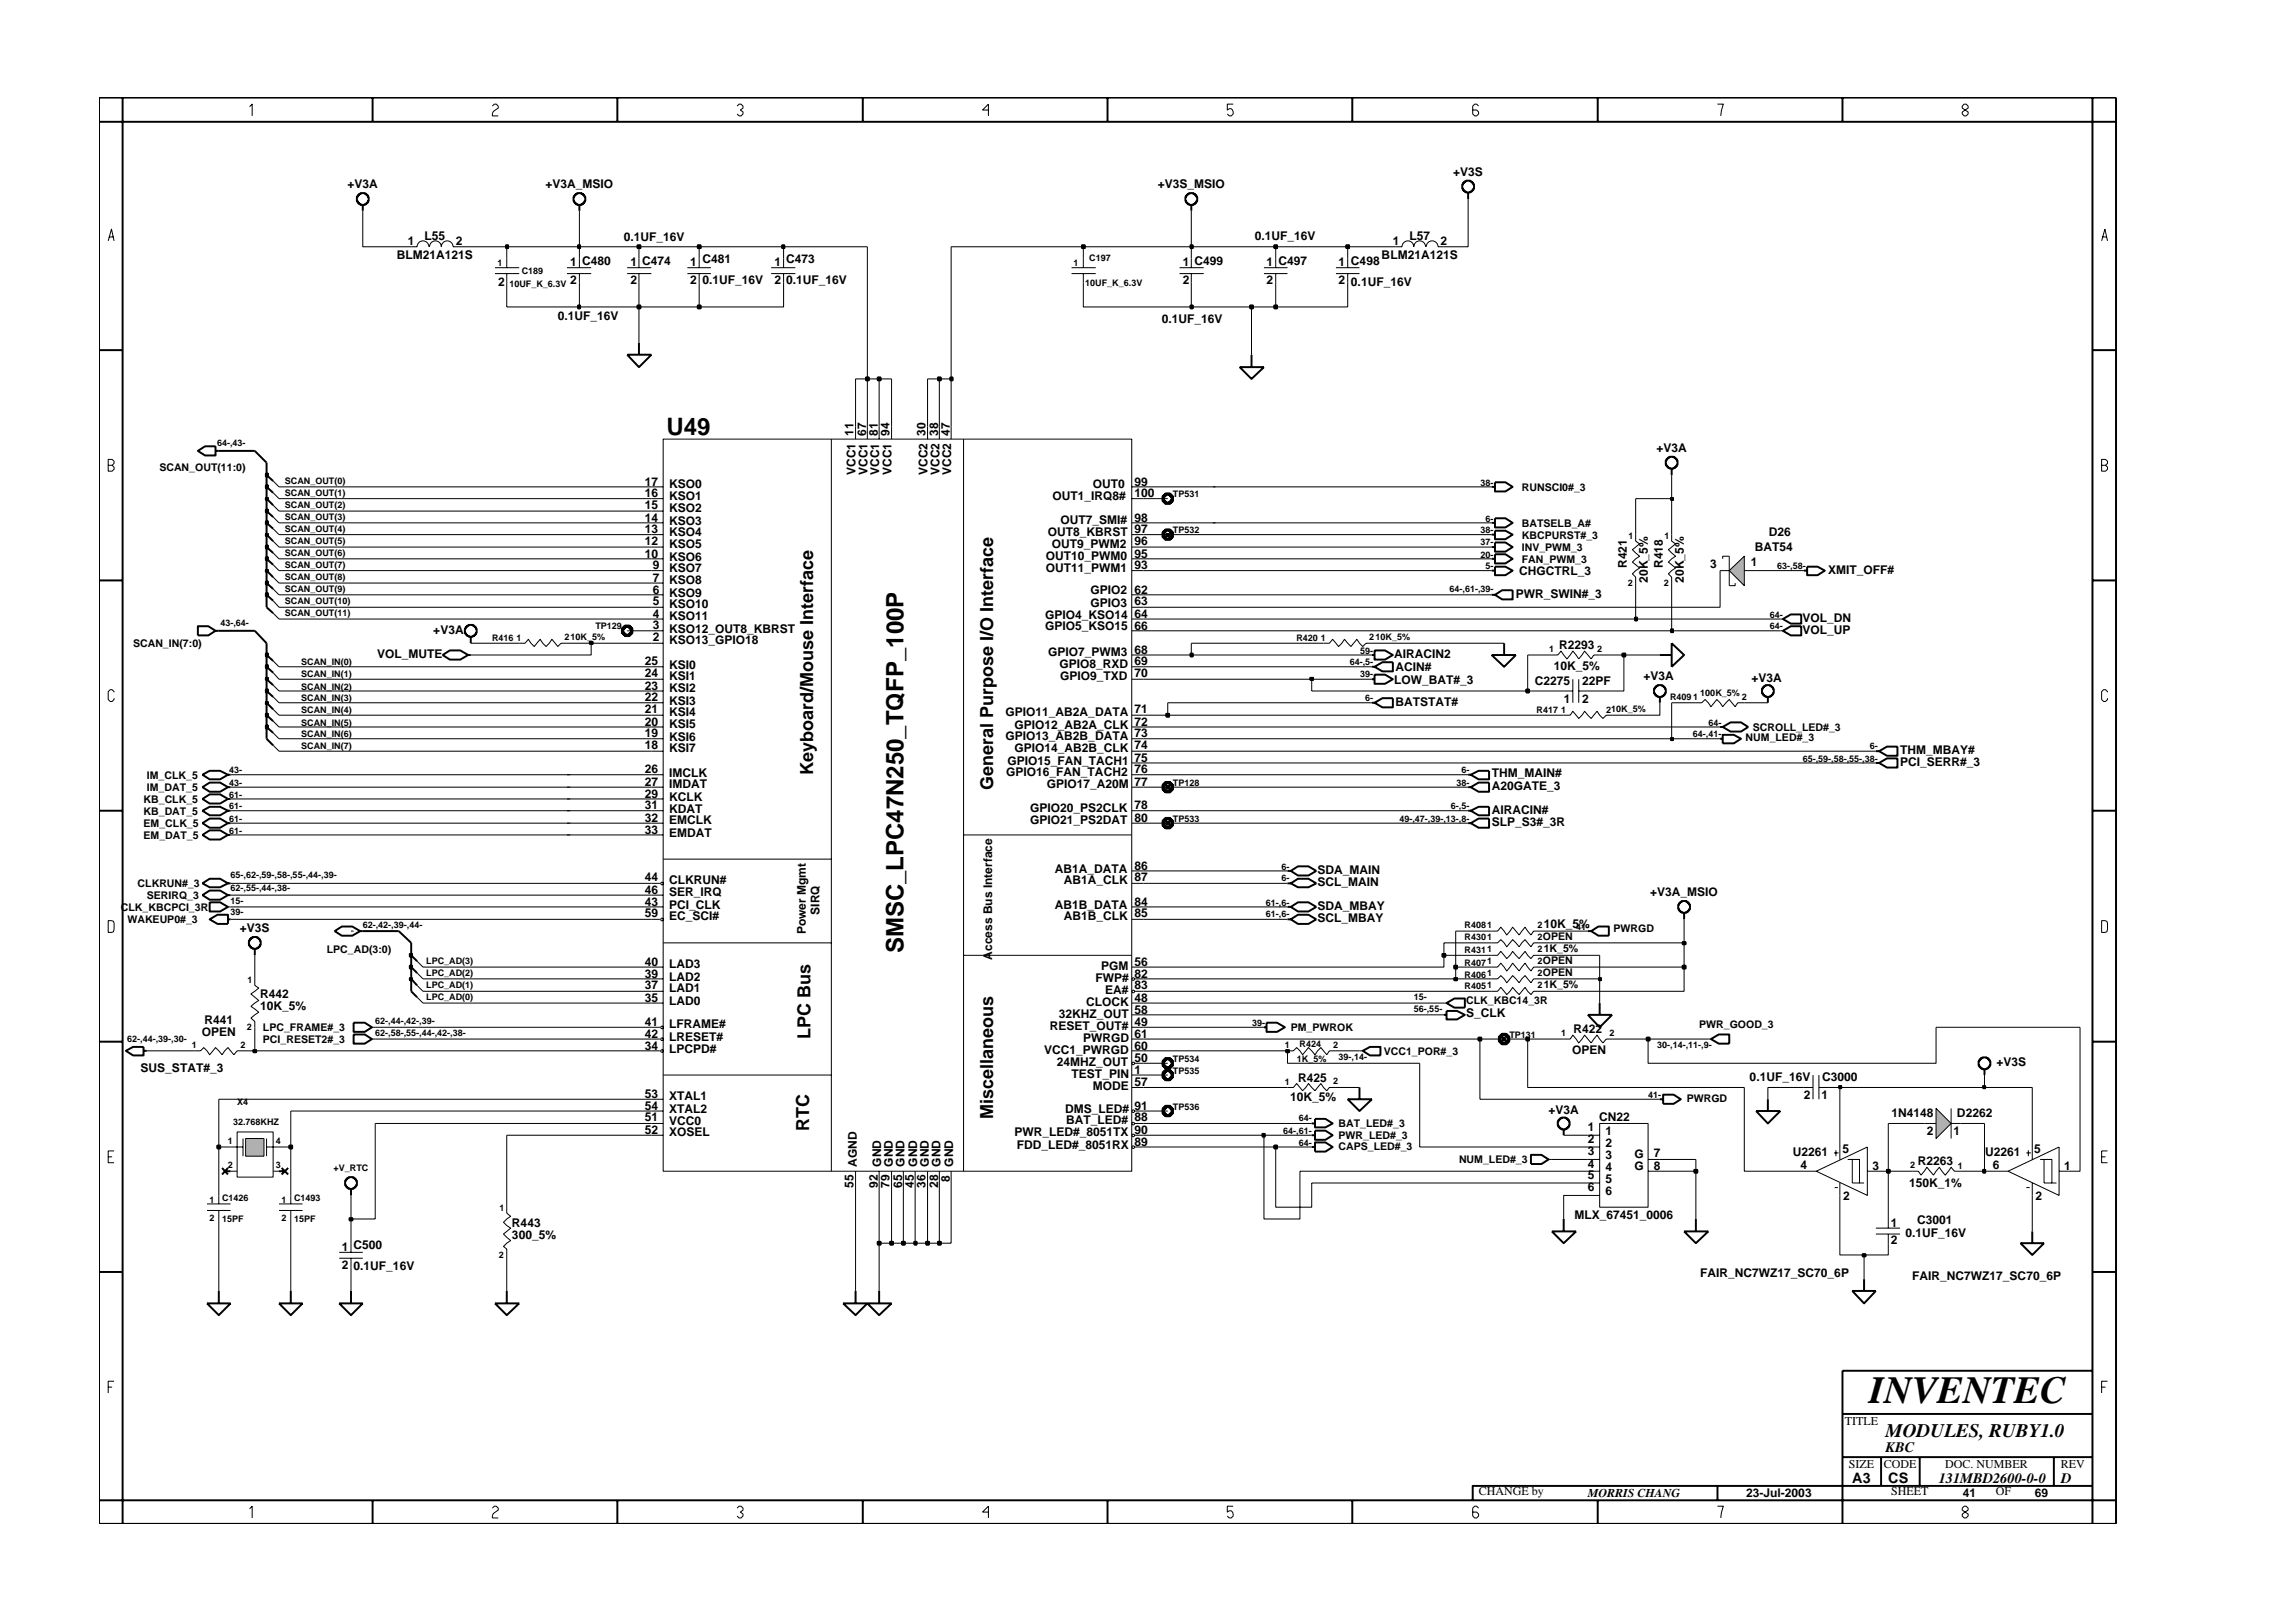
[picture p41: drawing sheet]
<svg xmlns="http://www.w3.org/2000/svg" width="297mm" height="210mm" viewBox="0 0 297 210" stroke-linecap="round" stroke-linejoin="round" font-family="sans-serif">
<defs><g id="words">
<text font-size="5" x="241.8" y="181.6">INVENTEC</text>
<g font-size="3.1">
<text x="86.2" y="56.2">U49</text>
<text x="116.9" y="123.4" transform="rotate(-90 116.9 123.4)">SMSC_LPC47N250_TQFP_100P</text>
</g>
<text font-size="2.5" x="244" y="185.9">MODULES, RUBY1.0</text>
<g font-size="2.3">
<text x="105.2" y="100.3" transform="rotate(-90 105.2 100.3)">Keyboard/Mouse Interface</text>
<text x="128.5" y="102.2" transform="rotate(-90 128.5 102.2)">General Purpose I/O Interface</text>
<text x="104.8" y="134.5" transform="rotate(-90 104.8 134.5)">LPC Bus</text>
<text x="104.7" y="146.3" transform="rotate(-90 104.7 146.3)">RTC</text>
<text x="128.5" y="144.8" transform="rotate(-90 128.5 144.8)">Miscellaneous</text>
</g>
<g font-size="1.9">
<text x="239.6" y="191.9">A3</text>
<text x="244" y="187.9">KBC</text>
<text x="244.3" y="192">CS</text>
<text x="250.8" y="191.9">131MBD2600-0-0</text>
<text x="266.6" y="191.9">D</text>
</g>
<g font-size="1.6">
<text x="188" y="22.8">+V3S</text>
<text x="45" y="24.4">+V3A</text>
<text x="70.6" y="24.4">+V3A_MSIO</text>
<text x="149.8" y="24.4">+V3S_MSIO</text>
<text x="51.3" y="33.5">BLM21A121S</text>
<text x="52.8" y="31.8">1</text>
<text x="54.9" y="31">L55</text>
<text x="59" y="31.8">2</text>
<text x="73.8" y="34.5">1 C480</text>
<text x="80.7" y="31.2">0.1UF_16V</text>
<text x="81.6" y="34.5">1 C474</text>
<text x="89.3" y="34.5">1</text>
<text x="90.9" y="34.1">C481</text>
<text x="100.2" y="34.5">1</text>
<text x="101.7" y="34">C473</text>
<text x="153" y="34.5">1 C499</text>
<text x="162.3" y="31">0.1UF_16V</text>
<text x="163.9" y="34.5">1 C497</text>
<text x="173.2" y="34.5">1 C498</text>
<text x="178.7" y="33.5">BLM21A121S</text>
<text x="180.2" y="31.8">1</text>
<text x="182.3" y="31">L57</text>
<text x="186.4" y="31.8">2</text>
<text x="64.5" y="37">2</text>
<text x="72.2" y="41.4">0.1UF_16V</text>
<text x="73.8" y="36.8">2</text>
<text x="81.6" y="36.8">2</text>
<text x="89.3" y="36.8">2</text>
<text x="90.9" y="36.8">0.1UF_16V</text>
<text x="100.2" y="36.8">2</text>
<text x="101.7" y="36.8">0.1UF_16V</text>
<text x="150.3" y="41.8">0.1UF_16V</text>
<text x="153" y="36.8">2</text>
<text x="163.9" y="36.8">2</text>
<text x="173.2" y="36.8">2</text>
<text x="174.8" y="37">0.1UF_16V</text>
<text x="110.4" y="56.4" transform="rotate(-90 110.4 56.4)">11</text>
<text x="112" y="56.4" transform="rotate(-90 112 56.4)">67</text>
<text x="113.6" y="56.4" transform="rotate(-90 113.6 56.4)">81</text>
<text x="115.1" y="56.4" transform="rotate(-90 115.1 56.4)">94</text>
<text x="119.7" y="56.4" transform="rotate(-90 119.7 56.4)">30</text>
<text x="121.4" y="56.4" transform="rotate(-90 121.4 56.4)">38</text>
<text x="122.9" y="56.4" transform="rotate(-90 122.9 56.4)">47</text>
<text x="214.3" y="58.5">+V3A</text>
<text x="83.4" y="62.8">17</text>
<text x="83.4" y="64.4">16</text>
<text x="83.4" y="65.9">15</text>
<text x="86.6" y="63.2">KSO0</text>
<text x="86.6" y="64.8">KSO1</text>
<text x="110.7" y="61.5" transform="rotate(-90 110.7 61.5)">VCC1</text>
<text x="112.2" y="61.5" transform="rotate(-90 112.2 61.5)">VCC1</text>
<text x="113.7" y="61.5" transform="rotate(-90 113.7 61.5)">VCC1</text>
<text x="115.3" y="61.5" transform="rotate(-90 115.3 61.5)">VCC1</text>
<text x="120" y="61.5" transform="rotate(-90 120 61.5)">VCC2</text>
<text x="121.5" y="61.5" transform="rotate(-90 121.5 61.5)">VCC2</text>
<text x="123" y="61.5" transform="rotate(-90 123 61.5)">VCC2</text>
<text x="136.2" y="64.7">OUT1_IRQ8#</text>
<text x="141.4" y="63.2">OUT0</text>
<text x="146.8" y="62.8">99</text>
<text x="146.8" y="64.4">100</text>
<text x="83.4" y="67.5">14</text>
<text x="83.4" y="69">13</text>
<text x="83.4" y="70.5">12</text>
<text x="86.6" y="66.3">KSO2</text>
<text x="86.6" y="67.9">KSO3</text>
<text x="86.6" y="69.4">KSO4</text>
<text x="86.6" y="70.9">KSO5</text>
<text x="135.6" y="69.4">OUT8_KBRST</text>
<text x="136.1" y="70.9">OUT9_PWM2</text>
<text x="137.2" y="67.9">OUT7_SMI#</text>
<text x="146.8" y="67.5">98</text>
<text x="146.8" y="69">97</text>
<text x="146.8" y="70.5">96</text>
<text x="227" y="71.3">BAT54</text>
<text x="228.8" y="69.4">D26</text>
<text x="83.4" y="72.1">10</text>
<text x="84.4" y="73.7">9</text>
<text x="84.4" y="75.3">7</text>
<text x="84.4" y="76.8">6</text>
<text x="86.6" y="72.6">KSO6</text>
<text x="86.6" y="74.1">KSO7</text>
<text x="86.6" y="75.6">KSO8</text>
<text x="86.6" y="77.2">KSO9</text>
<text x="135.3" y="72.5">OUT10_PWM0</text>
<text x="135.3" y="74.1">OUT11_PWM1</text>
<text x="141.1" y="76.9">GPIO2</text>
<text x="146.8" y="72.1">95</text>
<text x="146.8" y="73.7">93</text>
<text x="146.8" y="76.8">62</text>
<text x="196.1" y="77.4">PWR_SWIN#_3</text>
<text x="196.5" y="74.4">CHGCTRL_3</text>
<text x="210.5" y="73.5" transform="rotate(-90 210.5 73.5)">R421</text>
<text x="213.2" y="75.4" transform="rotate(-90 213.2 75.4)">20K_5%</text>
<text x="215.1" y="73.5" transform="rotate(-90 215.1 73.5)">R418</text>
<text x="217.8" y="75.4" transform="rotate(-90 217.8 75.4)">20K_5%</text>
<text x="221.2" y="73.5">3</text>
<text x="226.5" y="73.3">1</text>
<text x="236.5" y="74.2">XMIT_OFF#</text>
<text x="56.1" y="82">+V3A</text>
<text x="84.4" y="78.3">5</text>
<text x="84.4" y="79.9">4</text>
<text x="84.4" y="81.5">3</text>
<text x="84.4" y="83">2</text>
<text x="86.6" y="78.7">KSO10</text>
<text x="86.6" y="80.3">KSO11</text>
<text x="86.6" y="81.9">KSO12_OUT8_KBRST</text>
<text x="86.6" y="83.4">KSO13_GPIO18</text>
<text x="135.2" y="80.1">GPIO4_KSO14</text>
<text x="135.2" y="81.6">GPIO5_KSO15</text>
<text x="141.1" y="78.5">GPIO3</text>
<text x="146.8" y="78.3">63</text>
<text x="146.8" y="79.9">64</text>
<text x="146.8" y="81.5">66</text>
<text x="233.2" y="80.5">VOL_DN</text>
<text x="233.2" y="82">VOL_UP</text>
<text x="48.8" y="85.2">VOL_MUTE</text>
<text x="83.4" y="86.1">25</text>
<text x="83.4" y="87.6">24</text>
<text x="83.4" y="89.3">23</text>
<text x="86.6" y="86.5">KSI0</text>
<text x="86.6" y="88">KSI1</text>
<text x="86.6" y="89.6">KSI2</text>
<text x="135.6" y="84.9">GPIO7_PWM3</text>
<text x="137.1" y="86.5">GPIO8_RXD</text>
<text x="137.1" y="88">GPIO9_TXD</text>
<text x="146.8" y="84.6">68</text>
<text x="146.8" y="86.1">69</text>
<text x="146.8" y="87.6">70</text>
<text x="180.4" y="88.5">LOW_BAT#_3</text>
<text x="180.4" y="85.2">AIRACIN2</text>
<text x="180.5" y="86.9">ACIN#</text>
<text x="198.6" y="88.6">C2275</text>
<text x="201" y="86.7">10K_5%</text>
<text x="201.7" y="84">R2293</text>
<text x="204.7" y="88.6">22PF</text>
<text x="212.6" y="88">+V3A</text>
<text x="226.6" y="88.2">+V3A</text>
<text x="83.4" y="90.8">22</text>
<text x="83.4" y="92.3">21</text>
<text x="83.4" y="93.9">20</text>
<text x="83.4" y="95.4">19</text>
<text x="86.6" y="91.2">KSI3</text>
<text x="86.6" y="92.7">KSI4</text>
<text x="86.6" y="94.2">KSI5</text>
<text x="86.6" y="95.8">KSI6</text>
<text x="130.1" y="92.7">GPIO11_AB2A_DATA</text>
<text x="130.1" y="95.8">GPIO13_AB2B_DATA</text>
<text x="131.2" y="94.3">GPIO12_AB2A_CLK</text>
<text x="146.8" y="92.3">71</text>
<text x="146.8" y="93.9">72</text>
<text x="146.8" y="95.4">73</text>
<text x="180.5" y="91.3">BATSTAT#</text>
<text x="202.3" y="90.9">1</text>
<text x="204.7" y="90.9">2</text>
<text x="83.4" y="97">18</text>
<text x="83.4" y="100.1">26</text>
<text x="83.4" y="101.7">27</text>
<text x="86.6" y="97.4">KSI7</text>
<text x="86.6" y="100.5">IMCLK</text>
<text x="130.2" y="100.5">GPIO16_FAN_TACH2</text>
<text x="130.3" y="98.9">GPIO15_FAN_TACH1</text>
<text x="131.2" y="97.3">GPIO14_AB2B_CLK</text>
<text x="135.4" y="102">GPIO17_A20M</text>
<text x="146.8" y="101.7">77</text>
<text x="146.8" y="97">74</text>
<text x="146.8" y="98.6">75</text>
<text x="146.8" y="100.1">76</text>
<text x="193" y="100.5">THM_MAIN#</text>
<text x="245.8" y="97.5">THM_MBAY#</text>
<text x="245.8" y="99.1">PCI_SERR#_3</text>
<text x="83.4" y="103.2">29</text>
<text x="83.4" y="104.7">31</text>
<text x="83.4" y="106.4">32</text>
<text x="83.4" y="107.9">33</text>
<text x="86.6" y="102">IMDAT</text>
<text x="86.6" y="103.6">KCLK</text>
<text x="86.6" y="105.1">KDAT</text>
<text x="86.6" y="106.7">EMCLK</text>
<text x="133.3" y="105.1">GPIO20_PS2CLK</text>
<text x="133.3" y="106.7">GPIO21_PS2DAT</text>
<text x="146.8" y="104.7">78</text>
<text x="146.8" y="106.4">80</text>
<text x="193" y="105.3">AIRACIN#</text>
<text x="193" y="106.9">SLP_S3#_3R</text>
<text x="193" y="102.3">A20GATE_3</text>
<text x="86.6" y="108.3">EMDAT</text>
<text x="136.5" y="112.9">AB1A_DATA</text>
<text x="146.8" y="112.5">86</text>
<text x="170.5" y="113.1">SDA_MAIN</text>
<text x="83.4" y="115.7">46</text>
<text x="83.4" y="114.1">44</text>
<text x="83.4" y="117.2">43</text>
<text x="83.4" y="118.7">59</text>
<text x="86.6" y="116">SER_IRQ</text>
<text x="86.6" y="114.5">CLKRUN#</text>
<text x="86.6" y="117.6">PCI_CLK</text>
<text x="86.6" y="119.1">EC_SCI#</text>
<text x="106" y="118.4" transform="rotate(-90 106 118.4)">SIRQ</text>
<text x="136.5" y="117.6">AB1B_DATA</text>
<text x="137.6" y="114.4">AB1A_CLK</text>
<text x="137.6" y="119.1">AB1B_CLK</text>
<text x="146.8" y="114.1">87</text>
<text x="146.8" y="118.7">85</text>
<text x="146.8" y="117.2">84</text>
<text x="170.5" y="114.6">SCL_MAIN</text>
<text x="170.5" y="119.3">SCL_MBAY</text>
<text x="170.5" y="117.8">SDA_MBAY</text>
<text x="213.5" y="116">+V3A_MSIO</text>
<text x="31" y="120.6">+V3S</text>
<text x="83.4" y="125">40</text>
<text x="86.6" y="125.3">LAD3</text>
<text x="104.3" y="120.9" transform="rotate(-90 104.3 120.9)">Power Mgmt</text>
<text x="128.3" y="124.2" transform="rotate(-90 128.3 124.2)">Access Bus Interface</text>
<text x="142.4" y="125.5">PGM</text>
<text x="146.8" y="125">56</text>
<text x="199.7" y="120.1">10K_5%</text>
<text x="33.6" y="130.7">10K_5%</text>
<text x="33.6" y="129.2">R442</text>
<text x="83.4" y="129.6">35</text>
<text x="83.4" y="128">37</text>
<text x="83.4" y="126.5">39</text>
<text x="86.6" y="130">LAD0</text>
<text x="86.6" y="128.4">LAD1</text>
<text x="86.6" y="126.9">LAD2</text>
<text x="137" y="131.7">32KHZ_OUT</text>
<text x="140.5" y="130.2">CLOCK</text>
<text x="141.7" y="127.1">FWP#</text>
<text x="143" y="128.7">EA#</text>
<text x="146.8" y="131.2">58</text>
<text x="146.8" y="129.6">48</text>
<text x="146.8" y="128">83</text>
<text x="146.8" y="126.5">82</text>
<text x="189.7" y="131.6">S_CLK</text>
<text x="26.1" y="134.1">OPEN</text>
<text x="26.5" y="132.5">R441</text>
<text x="83.4" y="134.3">42</text>
<text x="83.4" y="132.8">41</text>
<text x="83.4" y="135.8">34</text>
<text x="86.6" y="134.7">LRESET#</text>
<text x="86.6" y="133.1">LFRAME#</text>
<text x="86.6" y="136.2">LPCPD#</text>
<text x="135.1" y="136.4">VCC1_PWRGD</text>
<text x="135.8" y="133.3">RESET_OUT#</text>
<text x="136.7" y="138">24MHZ_OUT</text>
<text x="140.1" y="134.8">PWRGD</text>
<text x="146.8" y="137.4">50</text>
<text x="146.8" y="134.3">61</text>
<text x="146.8" y="132.8">49</text>
<text x="146.8" y="135.8">60</text>
<text x="203.4" y="136.4">OPEN</text>
<text x="203.6" y="133.7">R422</text>
<text x="258.3" y="138">+V3S</text>
<text x="18.2" y="138.8">SUS_STAT#_3</text>
<text x="83.4" y="142.1">53</text>
<text x="83.4" y="143.6">54</text>
<text x="86.6" y="142.4">XTAL1</text>
<text x="137.8" y="144">DMS_LED#</text>
<text x="138.6" y="139.5">TEST_PIN</text>
<text x="141.4" y="141">MODE</text>
<text x="146.8" y="139">1</text>
<text x="146.8" y="143.6">91</text>
<text x="146.8" y="140.5">57</text>
<text x="166.9" y="142.4">10K_5%</text>
<text x="167.9" y="140">R425</text>
<text x="226.4" y="139.9">0.1UF_16V</text>
<text x="233.4" y="142.3">2</text>
<text x="235.6" y="142.3">1</text>
<text x="235.7" y="139.9">C3000</text>
<text x="83.4" y="145.1">51</text>
<text x="83.4" y="146.7">52</text>
<text x="86.6" y="145.5">VCC0</text>
<text x="86.6" y="147.1">XOSEL</text>
<text x="86.6" y="144">XTAL2</text>
<text x="131.2" y="147">PWR_LED#_8051TX</text>
<text x="131.5" y="148.6">FDD_LED#_8051RX</text>
<text x="137.9" y="145.5">BAT_LED#</text>
<text x="146.8" y="146.7">90</text>
<text x="146.8" y="145.1">88</text>
<text x="146.8" y="148.3">89</text>
<text x="200.3" y="144.2">+V3A</text>
<text x="205.4" y="146.4">1</text>
<text x="205.4" y="148">2</text>
<text x="205.4" y="149.5">3</text>
<text x="206.9" y="145">CN22</text>
<text x="207.7" y="146.9">1</text>
<text x="207.7" y="148.4">2</text>
<text x="211.4" y="149.8">G</text>
<text x="214" y="149.8">7</text>
<text x="231.9" y="149.6">U2261</text>
<text x="238.4" y="149.2">5</text>
<text x="244.7" y="144.6">1N4148</text>
<text x="249.3" y="146.9">2</text>
<text x="252.7" y="146.9">1</text>
<text x="253.2" y="144.6">D2262</text>
<text x="256.8" y="149.6">U2261</text>
<text x="263.2" y="149.2">5</text>
<text x="110.4" y="153.7" transform="rotate(-90 110.4 153.7)">55</text>
<text x="110.9" y="151" transform="rotate(-90 110.9 151)">AGND</text>
<text x="113.6" y="153.7" transform="rotate(-90 113.6 153.7)">92</text>
<text x="114" y="151" transform="rotate(-90 114 151)">GND</text>
<text x="115.1" y="153.7" transform="rotate(-90 115.1 153.7)">79</text>
<text x="115.5" y="151" transform="rotate(-90 115.5 151)">GND</text>
<text x="116.7" y="153.7" transform="rotate(-90 116.7 153.7)">65</text>
<text x="117" y="151" transform="rotate(-90 117 151)">GND</text>
<text x="118.2" y="153.7" transform="rotate(-90 118.2 153.7)">45</text>
<text x="118.6" y="151" transform="rotate(-90 118.6 151)">GND</text>
<text x="119.7" y="153.7" transform="rotate(-90 119.7 153.7)">36</text>
<text x="120.2" y="151" transform="rotate(-90 120.2 151)">GND</text>
<text x="121.4" y="153.7" transform="rotate(-90 121.4 153.7)">28</text>
<text x="121.7" y="151" transform="rotate(-90 121.7 151)">GND</text>
<text x="122.9" y="152.9" transform="rotate(-90 122.9 152.9)">8</text>
<text x="123.3" y="151" transform="rotate(-90 123.3 151)">GND</text>
<text x="205.4" y="151.1">4</text>
<text x="205.4" y="152.6">5</text>
<text x="205.4" y="154.1">6</text>
<text x="207.7" y="150">3</text>
<text x="207.7" y="151.6">4</text>
<text x="207.7" y="153.1">5</text>
<text x="207.7" y="154.7">6</text>
<text x="211.4" y="151.4">G</text>
<text x="214" y="151.4">8</text>
<text x="232.9" y="151.3">4</text>
<text x="238.4" y="155.3">2</text>
<text x="242.3" y="151.4">3</text>
<text x="247" y="153.6">150K_1%</text>
<text x="248.1" y="150.8">R2263</text>
<text x="257.8" y="151.3">6</text>
<text x="263.3" y="155.3">2</text>
<text x="267.1" y="151.4">1</text>
<text x="44.2" y="161.9">1 C500</text>
<text x="66.2" y="158.8">R443</text>
<text x="66.2" y="160.3">300_5%</text>
<text x="203.7" y="157.7">MLX_67451_0006</text>
<text x="244.6" y="158.8">1</text>
<text x="244.6" y="161.1">2</text>
<text x="246.5" y="160.1">0.1UF_16V</text>
<text x="248" y="158.3">C3001</text>
<text x="44.2" y="164.2">2</text>
<text x="45.7" y="164.4">0.1UF_16V</text>
<text x="220" y="165.2">FAIR_NC7WZ17_SC70_6P</text>
<text x="247.4" y="165.7">FAIR_NC7WZ17_SC70_6P</text>
<text x="238.7" y="184.4">TITLE</text>
<text x="239.2" y="190">SIZE</text>
<text x="243.7" y="190">CODE</text>
<text x="251.6" y="190">DOC. NUMBER</text>
<text x="266.6" y="190">REV</text>
<text x="191.3" y="193.5">CHANGE by</text>
<text x="205.4" y="193.7">MORRIS CHANG</text>
<text x="225.9" y="193.7">23-Jul-2003</text>
<text x="244.7" y="193.5">SHEET</text>
<text x="253.9" y="193.7">41</text>
<text x="258.2" y="193.5">OF</text>
<text x="263.3" y="193.7">69</text>
</g>
<g font-size="1.4">
<text x="20.6" y="61">SCAN_OUT(11:0)</text>
<text x="196.9" y="63.5">RUNSCI0#_3</text>
<text x="196.9" y="68.2">BATSELB_A#</text>
<text x="196.9" y="69.7">KBCPURST#_3</text>
<text x="196.9" y="71.3">INV_PWM_3</text>
<text x="196.9" y="72.8">FAN_PWM_3</text>
<text x="17.2" y="83.7">SCAN_IN(7:0)</text>
<text x="225.8" y="95.9">NUM_LED#_3</text>
<text x="226.8" y="94.6">SCROLL_LED#_3</text>
<text x="19" y="100.8">IM_CLK_5</text>
<text x="18.6" y="103.9">KB_CLK_5</text>
<text x="18.6" y="105.4">KB_DAT_5</text>
<text x="18.6" y="107">EM_CLK_5</text>
<text x="19" y="102.4">IM_DAT_5</text>
<text x="18.6" y="108.6">EM_DAT_5</text>
<text x="15.6" y="117.9">CLK_KBCPCI_3R</text>
<text x="16.5" y="119.5">WAKEUP0#_3</text>
<text x="17.8" y="114.8">CLKRUN#_3</text>
<text x="19" y="116.3">SERIRQ_3</text>
<text x="42.3" y="123.4">LPC_AD(3:0)</text>
<text x="199.6" y="124.7">OPEN</text>
<text x="199.6" y="121.7">OPEN</text>
<text x="199.7" y="123.2">1K_5%</text>
<text x="208.7" y="120.6">PWRGD</text>
<text x="189.7" y="130">CLK_KBC14_3R</text>
<text x="199.6" y="126.3">OPEN</text>
<text x="199.7" y="127.9">1K_5%</text>
<text x="34" y="135">PCI_RESET2#_3</text>
<text x="34" y="133.4">LPC_FRAME#_3</text>
<text x="167" y="133.4">PM_PWROK</text>
<text x="179" y="136.5">VCC1_POR#_3</text>
<text x="219.8" y="133">PWR_GOOD_3</text>
<text x="218.2" y="142.6">PWRGD</text>
<text x="173.2" y="148.8">CAPS_LED#_3</text>
<text x="173.2" y="147.4">PWR_LED#_3</text>
<text x="173.2" y="145.9">BAT_LED#_3</text>
<text x="188.8" y="150.5">NUM_LED#_3</text>
</g>
<g font-size="1.2">
<text x="64.4" y="34.5">1</text>
<text x="67.5" y="35.4">C189</text>
<text x="138.9" y="34.5">1</text>
<text x="140.9" y="33.7">C197</text>
<text x="65.9" y="37.2">10UF_K_6.3V</text>
<text x="140.4" y="37">10UF_K_6.3V</text>
<text x="28.1" y="57.8">64-,43-</text>
<text x="36.9" y="62.6">SCAN_OUT(0)</text>
<text x="36.9" y="64.2">SCAN_OUT(1)</text>
<text x="36.9" y="65.7">SCAN_OUT(2)</text>
<text x="151.8" y="64.4">TP531</text>
<text x="191.6" y="62.8">38-</text>
<text x="36.9" y="67.3">SCAN_OUT(3)</text>
<text x="36.9" y="68.8">SCAN_OUT(4)</text>
<text x="36.9" y="70.4">SCAN_OUT(5)</text>
<text x="36.9" y="72">SCAN_OUT(6)</text>
<text x="151.8" y="69">TP532</text>
<text x="191.6" y="69">38-</text>
<text x="191.6" y="70.5">37-</text>
<text x="192.2" y="67.5">6-</text>
<text x="210.7" y="69.8">1</text>
<text x="215.3" y="69.8">1</text>
<text x="36.9" y="73.5">SCAN_OUT(7)</text>
<text x="36.9" y="75">SCAN_OUT(8)</text>
<text x="36.9" y="76.6">SCAN_OUT(9)</text>
<text x="187.5" y="76.6">64-,61-,39-</text>
<text x="191.6" y="72.2">20-</text>
<text x="192.2" y="73.7">5-</text>
<text x="210.6" y="75.8">2</text>
<text x="215.3" y="75.8">2</text>
<text x="229.9" y="73.7">63-,58-</text>
<text x="28.5" y="81">43-,64-</text>
<text x="36.9" y="79.7">SCAN_OUT(11)</text>
<text x="36.9" y="78.2">SCAN_OUT(10)</text>
<text x="63.7" y="83">R416</text>
<text x="66.8" y="82.9">1</text>
<text x="73" y="82.8">210K_5%</text>
<text x="77" y="81.5">TP129</text>
<text x="167.7" y="83">R420</text>
<text x="170.9" y="82.9">1</text>
<text x="177.2" y="82.8">210K_5%</text>
<text x="229" y="81.5">64-</text>
<text x="229" y="79.9">64-</text>
<text x="39" y="86.1">SCAN_IN(0)</text>
<text x="39" y="87.6">SCAN_IN(1)</text>
<text x="39" y="89.3">SCAN_IN(2)</text>
<text x="174.6" y="86.1">64-,5-</text>
<text x="176" y="87.6">39-</text>
<text x="176" y="84.6">59-</text>
<text x="200.4" y="84.4">1</text>
<text x="206.6" y="84.3">2</text>
<text x="39" y="90.8">SCAN_IN(3)</text>
<text x="39" y="92.3">SCAN_IN(4)</text>
<text x="39" y="93.9">SCAN_IN(5)</text>
<text x="39" y="95.4">SCAN_IN(6)</text>
<text x="176.6" y="90.8">6-</text>
<text x="198.8" y="92.3">R417</text>
<text x="202" y="92.2">1</text>
<text x="207.8" y="92.3">210K_5%</text>
<text x="216.1" y="90.6">R409</text>
<text x="219" y="95.4">64-,41-</text>
<text x="219.1" y="90.6">1</text>
<text x="220" y="90">100K_5%</text>
<text x="221" y="93.9">64-</text>
<text x="225.3" y="90.6">2</text>
<text x="29.7" y="100.1">43-</text>
<text x="29.7" y="101.7">43-</text>
<text x="39" y="97">SCAN_IN(7)</text>
<text x="151.8" y="101.7">TP128</text>
<text x="188.4" y="101.7">38-</text>
<text x="189.1" y="100.1">6-</text>
<text x="233.2" y="98.6">65-,59-,58-,55-,38-</text>
<text x="241.9" y="97">6-</text>
<text x="29.7" y="107.9">61-</text>
<text x="29.7" y="103.2">61-</text>
<text x="29.7" y="106.4">61-</text>
<text x="29.7" y="104.7">61-</text>
<text x="151.8" y="106.4">TP533</text>
<text x="181" y="106.4">49-,47-,39-,13-,8-</text>
<text x="187.7" y="104.7">6-,5-</text>
<text x="29.8" y="113.6">65-,62-,59-,58-,55-,44-,39-</text>
<text x="165.8" y="112.5">6-</text>
<text x="29.8" y="115.3">62-,55-,44-,38-</text>
<text x="29.8" y="117">15-</text>
<text x="29.8" y="118.5">39-</text>
<text x="163.8" y="118.7">61-,6-</text>
<text x="163.8" y="117.2">61-,6-</text>
<text x="165.8" y="114.1">6-</text>
<text x="46.9" y="120.1">62-,42-,39-,44-</text>
<text x="55.1" y="124.7">LPC_AD(3)</text>
<text x="189.5" y="123.4">R4311</text>
<text x="189.5" y="125">R4071</text>
<text x="189.5" y="121.7">R4301</text>
<text x="189.5" y="120.1">R4081</text>
<text x="198.9" y="123.2">2</text>
<text x="198.9" y="124.7">2</text>
<text x="198.9" y="121.7">2</text>
<text x="198.9" y="120.1">2</text>
<text x="203.9" y="120.3">41-</text>
<text x="32" y="127.3">1</text>
<text x="55.1" y="126.3">LPC_AD(2)</text>
<text x="55.1" y="127.9">LPC_AD(1)</text>
<text x="55.1" y="129.5">LPC_AD(0)</text>
<text x="182.9" y="129.4">15-</text>
<text x="182.9" y="131">56-,55-</text>
<text x="189.5" y="128">R4051</text>
<text x="189.5" y="126.5">R4061</text>
<text x="198.9" y="127.9">2</text>
<text x="198.9" y="126.3">2</text>
<text x="16.5" y="134.9">62-,44-,39-,30-</text>
<text x="24.8" y="135.7">1</text>
<text x="31.1" y="135.7">2</text>
<text x="31.9" y="133.3">2</text>
<text x="48.5" y="134.1">62-,58-,55-,44-,42-,38-</text>
<text x="48.5" y="132.5">62-,44-,42-,39-</text>
<text x="151.8" y="137.4">TP534</text>
<text x="162" y="132.8">39-</text>
<text x="166.2" y="135.7">1</text>
<text x="167.8" y="137.4">1K_5%</text>
<text x="168.1" y="135.5">R424</text>
<text x="172.5" y="135.7">2</text>
<text x="173.2" y="137.2">39-,14-</text>
<text x="195.3" y="134.3">TP131</text>
<text x="202" y="134.1">1</text>
<text x="208.2" y="134.1">2</text>
<text x="214.4" y="135.7">30-,14-,11-,9-</text>
<text x="30.7" y="143">X4</text>
<text x="151.8" y="143.6">TP536</text>
<text x="151.8" y="139">TP535</text>
<text x="166.2" y="140.4">1</text>
<text x="172.5" y="140.3">2</text>
<text x="213.2" y="142.1">41-</text>
<text x="29.5" y="148.1">1</text>
<text x="30.2" y="145.6">32.768KHZ</text>
<text x="35.7" y="148.1">4</text>
<text x="166" y="146.7">64-,61-</text>
<text x="168" y="148.3">64-</text>
<text x="168" y="145.1">64-</text>
<text x="27.1" y="155.6">1</text>
<text x="28.7" y="155.5">C1426</text>
<text x="29.5" y="151.1">2</text>
<text x="35.7" y="151.1">3</text>
<text x="36.4" y="155.6">1</text>
<text x="38" y="155.5">C1493</text>
<text x="43.2" y="151.6">+V_RTC</text>
<text x="247.1" y="151.1">2</text>
<text x="253.3" y="151.2">1</text>
<text x="27.1" y="158">2</text>
<text x="28.7" y="158.2">15PF</text>
<text x="36.4" y="158">2</text>
<text x="38" y="158.2">15PF</text>
<text x="64.6" y="156.7">1</text>
<text x="64.5" y="162.8">2</text>
</g>
</g></defs>
<g fill="none" stroke="#000" stroke-width=".25">
<path d="M177.5 87.9h.3M177.8 87.3h1.4l1 .6-1 .6h-1.4zM214.2 88.8h.1a.61 .61 0 0 1 .9 0l.3 .4v.5l-.5 .5h-.5v-.1h-.2l-.2-.3-.1-.6h.1v-.2zM214.7 90.2v.7M26.2 114.3l.9-.6h1.4l1 .6-1 .5h-1.4zM29.5 114.3h.3M205.4 120.5h.5M205.9 120.5l.9-.6h1.3v1.2h-1.3zM28.7 151.1l.8 .9M29.1 151.6h.7M29.5 151.1l-.8 .9M36.1 151.6h.8"/>
<path d="M36.4 151.1l.9 .9M37.3 151.1l-.9 .9M198.1 149.5h1.3l.9 .5-.9 .6h-1.3zM262.9 159.4v1.5M261.4 160.9h3l-1.5 1.5z"/>
</g>
<g fill="none" stroke="#000" stroke-width=".13">
<path d="M138.6 34.6h3.2M138.6 35.4h3.2M140.2 33.5v1.1M140.2 35.4v1.2M200.3 150h.5M233.4 151.6h1.6M235 151.6l6.6-3.2v6.3zM237.3 149.2h.6M237.3 153.7h.5M237.5 148.9v.7M238 148.4v1.6M238 153.1v1.6"/>
<path d="M239 150h1.6v3.1h.6M239.6 150v3.1h1M241.6 151.6h1.1M248.9 145.4h1.6M252.4 145.4h1.2M252.4 143.4v3.9"/>
</g>
<path d="M250.5 143.4l1.9 2-1.9 1.9z" fill-rule="evenodd" fill="#b3b3b3" stroke="#000" stroke-width=".13"/>
<g fill="none" stroke="#000" stroke-width=".13">
<path d="M53.2 31.9h.8a.76 .76 0 0 1 .7-.7 .76 .76 0 0 1 .8 .7M55.6 31.9a.76 .76 0 0 1 .7-.7 .76 .76 0 0 1 .8 .7 .76 .76 0 0 1 .8-.7 .76 .76 0 0 1 .7 .7h.8M64 34.6h3.2M64 35.4h3.2M65.6 33.5v1.1M65.6 35.4v1.2M73.3 34.6h3.2M73.3 35.4h3.2M75 33.5v1.1M75 35.4v1.2M81.1 34.6h3.2M81.1 35.4h3.2"/>
<path d="M82.7 33.5v1.1M82.7 35.4v1.2M88.9 34.6h3.1M88.9 35.4h3.1M90.5 33.5v1.1M90.5 35.4v1.2M99.8 34.6h3.1M99.8 35.4h3.1M101.4 33.5v1.1M101.4 35.4v1.2M163.5 34.6h3.1M163.5 35.4h3.1"/>
<path d="M165 33.5v1.1M165 35.4v1.2M172.8 34.6h3.1M172.8 35.4h3.1M174.4 33.5v1.1M174.4 35.4v1.2M180.5 31.9h.9a.76 .76 0 0 1 .7-.7 .76 .76 0 0 1 .8 .7 .76 .76 0 0 1 .8-.7 .76 .76 0 0 1 .7 .7M184.5 31.9a.76 .76 0 0 1 .8-.7 .76 .76 0 0 1 .7 .7h.8M35.3 77.7l.8 .9M35.3 65.4l.8 .7M35.3 70l.8 .8M35.3 62.2l.8 .8"/>
<path d="M35.3 71.6l.8 .7M35.3 68.4l.8 .8M35.3 76.2l.8 .8M35.3 73.1l.8 .7M35.3 74.7l.8 .8M35.3 66.9l.8 .8M35.3 63.8l.8 .7M156.9 63h.4M211.6 69.2v.8l.5 .4-.9 .7 .9 .9-.9 .7 .9 .8-.9 .8 .4 .4v.8M216.3 69.2v.8l.5 .4-1 .7 1 .9-1 .7 1 .8-1 .8 .5 .4v.8M222.5 73.8h1.2M223.7 72v3.8"/>
<path d="M225.7 73.8h1.5M35.3 93.3l.8 .8M35.3 94.8l.8 .8M35.3 88.7l.8 .7M35.3 96.4l.8 .8M35.3 90.2l.8 .7M35.3 85.5l.8 .8M35.3 87.1l.8 .8M35.3 91.8l.8 .8M67.2 83.2h.7l.5-.5 .7 1 .8-1 .7 1 .8-1 .8 1 .4-.5h.7M171.2 83.2h.8l.4-.5 .8 1 .7-1 .9 1 .7-1 .8 1 .4-.5h.8M200.8 84.8h.7l.5-.5 .7 1 .8-1 .7 1 .8-1 .9 1 .3-.5h.8"/>
<path d="M202.3 92.6h.8l.4-.6 .7 1 .8-1 .9 1 .7-1 .8 1 .4-.4h.8M219.4 90.9h.8l.4-.4 .7 1 .8-1 .8 1 .8-1 .8 1 .3-.6h.9M230.3 81.6h.4M230.3 80.1h.4M29.5 117.4h.3M73.3 106.5h.5M73.3 103.4h.5M73.3 101.9h.5M73.3 104.9h.5M73.3 108h.5M73.3 100.3h.5M25.2 136h.7l.5-.4 .7 .9 .8-.9 .8 .9 .8-.9 .8 .9 .4-.5h.7"/>
<path d="M33 126.7v.8l.5 .4-1 .7 1 .9-1 .7 1 .8-1 .8 .5 .4v.7M45.4 120.5h.3M48.1 134.5h.4M48.1 132.9h.4M54 127.5l.7 .8M54 129l.7 .8M54 124.4l.7 .8M166.6 136h.7l.5-.4 .7 .9 .8-.9 .8 .9 .8-.9 .7 .9 .4-.5h.8M175.9 136h.4M186.8 129.8h.3M193 128.3h.7l.5-.5 .7 .9 .8-.9 .8 .9 .8-.9 .8 .9 .3-.4h.8M193 125.2h.7l.5-.6 .7 1.1 .8-1.1 .8 1.1 .8-1.1 .8 1.1 .3-.5h.8"/>
<path d="M193 123.6h.7l.5-.5 .7 1 .8-1 .8 1 .8-1 .8 1 .3-.5h.8M193 126.7h.7l.5-.4 .7 .9 .8-.9 .8 .9 .8-.9 .8 .9 .3-.5h.8M193 122h.7l.5-.4 .7 .9 .8-.9 .8 .9 .8-.9 .8 .9 .3-.5h.8M193 120.5h.7l.5-.5 .7 1 .8-1 .8 1 .8-1 .8 1 .3-.5h.8M202.3 134.5h.8l.4-.5 .7 1 .8-1 .9 1 .7-1 .8 1 .4-.5h.8M221 134.5h.3M26.8 155.8h3M26.8 156.6h3M28.3 154.7v1.1M28.3 156.6v1.1M36.1 155.8h3M36.1 156.6h3"/>
<path d="M37.6 154.7v1.1M37.6 156.6v1.1M166.6 140.7h.7l.5-.5 .7 1 .8-1 .8 1 .8-1 .7 1 .4-.5h.8M205.4 153.1h1.6M205.4 151.6h1.6M205.4 148.4h1.6M205.4 146.9h1.6M205.4 150h1.6M205.4 154.7h1.6M207 145.4h6.2v10.8h-6.2zM213.2 151.6h1.5M213.2 150h1.5"/>
<path d="M242.7 158.9h3.1M242.7 159.7h3.1M244.3 157.7v1.2M244.3 159.7v1.2M247.4 151.6h.8l.3 .5 .8-1 .8 1 .8-1 .8 1 .7-1 .4 .5h.8M258.3 151.6h1.5M259.8 151.6l6.6-3.2v6.3zM262.2 149.2h.5M262.2 153.7h.4M262.4 148.9v.7M262.9 148.4v1.6M262.9 153.1v1.6"/>
<path d="M263.9 150h1.6v3.1h.6M264.4 150v3.1h1.1M266.4 151.6h1.2M43.9 162.1h3M43.9 162.8h3M45.4 160.9v1.2M45.4 162.8v1.2"/>
</g>
<g fill="none" stroke="#000" stroke-width=".25">
<path d="M46.3 25.3l.2-.1a.61 .61 0 0 1 .9 0l.3 .3v.5l-.5 .5h-.5v-.1h-.2l-.2-.2v-.2h-.1zM46.9 26.5v.8M74.3 25.3l.2-.1a.61 .61 0 0 1 .9 0l.3 .3v.5l-.5 .5h-.5v-.1h-.2l-.2-.2v-.2h-.1zM75 26.5v.8M153.4 25.3l.3-.1a.61 .61 0 0 1 .8 0l.4 .3v.5l-.5 .5h-.5v-.1h-.2l-.3-.2v-.2zM154.1 26.5v.8M189.4 23.6h.1a.61 .61 0 0 1 .9 0l.3 .3v.5l-.5 .5h-.5v-.1h-.2l-.2-.2-.1-.7h.1v-.2zM189.9 24.9v.9M25.6 58.3l.9-.5h1.4v1.1h-1.4zM27.9 58.3h.4M81.1 45.9h3.2l-1.6 1.6zM82.7 44.4v1.5"/>
<path d="M160.4 47.5h3.1l-1.6 1.5zM161.9 45.9v1.6M215.6 59.5l.2-.2a.61 .61 0 0 1 .9 0l.3 .3v.5l-.5 .5h-.5h-.2l-.2-.3v-.2h-.1zM34.5 77l.8 .7M34.5 64.5l.8 .9M34.5 69.2l.8 .8M34.5 61.5l.8 .7M34.5 70.8l.8 .8M34.5 67.7l.8 .7M34.5 75.5l.8 .7M34.5 72.3l.8 .8M34.5 73.8l.8 .9"/>
<path d="M34.5 66.1l.8 .8M34.5 63l.8 .8M193 73.8h.4M193 63h.4M193 77h.4M193 69.2h.4M193 72.3h.4M193 70.8h.4M193.4 62.4h1.4l.9 .6-.9 .6h-1.4zM193.4 77l.9-.6h1.4v1.2h-1.4zM193.4 68.7h1.4l.9 .5-.9 .6h-1.4zM193.4 71.7h1.4l.9 .6-.9 .6h-1.4z"/>
<path d="M193.4 70.2h1.4l.9 .6-.9 .6h-1.4zM193.4 73.3h1.4l.9 .5-.9 .6h-1.4zM216.3 60.7v.8M233.4 73.8h.4M233.8 73.3h1.3l1 .5-1 .6h-1.3zM25.6 81h1.4l.9 .6-.9 .6h-1.4zM27.9 81.6h.4M34.5 92.6l.8 .7M34.5 94.1l.8 .7M34.5 87.9l.8 .8M34.5 95.6l.8 .8M34.5 89.4l.8 .8"/>
<path d="M34.5 84.8l.8 .7M34.5 86.3l.8 .8M34.5 90.9l.8 .9M60.2 81.2l.3-.2a.61 .61 0 0 1 .8 0l.4 .4v.5l-.5 .5h-.6v-.1h-.1l-.3-.2v-.2h-.1zM60.9 82.4v.8M177.5 86.3h.3M177.5 84.8h.3M177.8 86.3l1-.6h1.4v1.2h-1.4zM177.8 84.2h1.4l1 .6-1 .6h-1.4zM193 84.8h3.1l-1.5 1.5zM194.6 83.2v1.6M222.5 95.6h.4"/>
<path d="M222.5 94.1h.4M222.9 95.1h1.4l.9 .5-.9 .6h-1.4zM222.9 94.1l1-.6h1.3l1 .6-1 .6h-1.3zM228.3 88.7h.7h.1l.3 .3 .1 .7h-.1v.1l-.3 .3-.6 .1v-.1h-.2l-.3-.3v-.6v-.2zM228.7 90.2v.7M230.7 81.6l1-.6h1.3v1.2h-1.3zM230.7 80.1l1-.6h1.3v1.2h-1.3zM242.7 98.7h.4M242.7 97.2h.4M243.1 98.7l1-.6h1.4v1.2h-1.4zM243.1 97.2l1-.6h1.4v1.2h-1.4zM26.2 101.9l.9-.6h1.4l1 .6-1 .6h-1.4z"/>
<path d="M26.2 108l.9-.5h1.4l1 .5-1 .6h-1.4zM26.2 100.3l.9-.5h1.4l1 .5-1 .6h-1.4zM26.2 115.8l.9-.6h1.4l1 .6-1 .6h-1.4zM26.2 103.4l.9-.6h1.4l1 .6-1 .6h-1.4zM26.2 106.5l.9-.6h1.4l1 .6-1 .6h-1.4zM27.1 116.8h1.4l1 .6-1 .6h-1.4zM27.1 119l1-.6h1.4v1.2h-1.4zM29.5 100.3h.3M29.5 101.9h.3M29.5 108h.3M29.5 115.8h.3M29.5 119h.3"/>
<path d="M29.5 103.4h.3M29.5 106.5h.3M166.6 117.4h.4M166.6 114.3h.4M166.6 112.7h.4M166.6 119h.4M167 117.4l.9-.6h1.4l1 .6-1 .6h-1.4zM167 114.3l.9-.6h1.4l1 .6-1 .5h-1.4zM167 112.7l.9-.6h1.4l1 .6-1 .6h-1.4zM167 119l.9-.6h1.4l1 .6-1 .6h-1.4zM189.9 100.3h.4M189.9 101.9h.4"/>
<path d="M189.9 104.9h.4M190.3 100.3l1-.5h1.3v1.1h-1.3zM190.3 104.9l1-.5h1.3v1.1h-1.3zM190.3 101.9l1-.6h1.3v1.2h-1.3zM217.3 116.9l.2-.1a.61 .61 0 0 1 .8 0l.3 .3v.5l-.5 .5h-.5v-.1h-.1l-.3-.2-.1-.7h.1zM217.9 118.1v.9M16.3 136l.9-.5h1.4v1.1h-1.4zM18.6 136h.4M32.5 121.4a.61 .61 0 0 1 .9 0l.3 .4v.5l-.5 .5h-.5v-.1h-.2l-.2-.3-.1-.6h.1v-.2zM33 122.9v.7M43.3 120.5l.9-.6h1.4l1 .6-1 .6h-1.4zM45.7 133.9h1.5l.9 .6-.9 .6h-1.5z"/>
<path d="M45.7 132.3h1.5l.9 .6-.9 .6h-1.5zM46.6 120.5h.3M53.2 126.7l.8 .8M53.2 128.3l.8 .7M53.2 123.6l.8 .8M163.5 132.9h.4M163.9 132.3h1.3l1 .6-1 .6h-1.3zM176.3 136l.9-.5h1.4v1.1h-1.4zM186.8 131.3h.3M187.1 129.8l1.1-.6h1.3v1.2h-1.3zM187.1 130.8h1.4l1 .5-1 .6h-1.4zM205.4 131.3h3.2l-1.6 1.6z"/>
<path d="M207 129.8v1.5M221.3 134.5l1.1-.6h1.3v1.2h-1.3zM44.7 152.7l.3-.2a.61 .61 0 0 1 .8 0l.4 .3v.5l-.5 .6h-.5v-.1h-.2l-.3-.3v-.2h-.1zM45.4 153.9v.8M169.7 148.4h.4M169.7 145.4h.4M170.1 147.8h1.4l.9 .6-.9 .6h-1.4zM170.1 144.8h1.4l.9 .6-.9 .5h-1.4zM174.4 142.3h3.1l-1.6 1.5zM175.9 140.7v1.6M200.8 159.4h3.1l-1.6 1.5zM201.6 145l.3-.2a.61 .61 0 0 1 .8 0l.4 .3v.5l-.5 .5h-.6h-.1l-.3-.3v-.2h-.1z"/>
<path d="M202.3 146.1v.8M202.3 157.7v1.7M214.7 142.3h.5M215.2 141.7h1.3l1 .6-1 .5h-1.3zM217.9 159.4h3.1l-1.6 1.5zM219.4 157.7v1.7M227.2 143.8h3.1l-1.6 1.6zM228.7 142.3v1.5M26.8 168.7h3l-1.5 1.5zM28.3 167.1v1.6M43.9 168.7h3l-1.5 1.5zM45.4 167.1v1.6"/>
<path d="M64 168.7h3.2l-1.6 1.5zM65.6 167.1v1.6M109.1 168.7h6.2l-1.6 1.5-1.5-1.5-1.5 1.5zM110.7 167.1v1.6M113.7 167.1v1.6"/>
</g>
<path d="M150.5 68.9l.3-.3h.5l.4 .3v.5l-.4 .4h-.5l-.3-.4zM150.6 64.2l.2-.3h.5l.4 .4v.5l-.4 .3h-.5l-.3-.3v-.5zM80.8 81.1l.1-.1h.5l.3 .4v.5l-.3 .3h-.5l-.4-.3v-.5zM150.5 106.3l.3-.4h.5l.4 .4v.5l-.4 .3h-.5l-.3-.3zM150.6 101.5l.2-.2h.5l.4 .3v.5l-.4 .4h-.5l-.3-.4v-.5zM150.6 137.3l.2-.3h.5l.4 .3v.6l-.4 .3h-.5l-.3-.3v-.6zM150.5 143.5l.3-.3h.5l.4 .3v.5l-.4 .4h-.5l-.3-.4z" fill="none" stroke="#000" stroke-width=".42"/>
<path d="M223.7 73.8l2-1.8v3.8z" fill-rule="evenodd" fill="#b3b3b3" stroke="#000" stroke-width=".13"/>
<g fill="none" stroke="#000" stroke-width=".13">
<path d="M85.8 56.8h60.6v94.8h-60.6zM107.6 56.8v65.2M110.7 55.2v1.6M112.2 55.2v1.6M113.7 55.2v1.6M115.3 55.2v1.6M120 55.2v1.6M121.5 55.2v1.6M123 55.2v1.6M124.7 56.8v94.8M35.3 79.3l.8 .8M84.3 63h1.5"/>
<path d="M84.3 64.5h1.5M84.3 66.1h1.5M84.3 67.7h1.5M84.3 69.2h1.5M84.3 70.8h1.5M84.3 72.3h1.5M84.3 73.8h1.5M84.3 75.5h1.5M84.3 77h1.5M84.3 78.6h1.5M146.4 63h1.5M146.4 64.5h1.5"/>
<path d="M146.4 67.7h1.5M146.4 69.2h1.5M146.4 70.8h1.5M146.4 72.3h1.5M146.4 73.8h1.5M146.4 77h1.5M146.4 78.6h1.5M156.9 67.7h.4M223.7 72h-.8v.3M224.5 75.5v.3h-.8M84.3 89.4h1.5M84.3 80.1h1.5"/>
<path d="M84.3 81.6h1.5M84.3 83.2h1.5M84.3 86.3h1.5M84.3 87.9h1.5M84.3 90.9h1.5M84.3 92.6h1.5M84.3 94.1h1.5M84.3 95.6h1.5M84.3 97.2h1.5M146.4 80.1h1.5M146.4 81.6h1.5M146.4 86.3h1.5"/>
<path d="M146.4 87.9h1.5M146.4 92.6h1.5M146.4 94.1h1.5M146.4 95.6h1.5M146.4 97.2h1.5M146.4 84.8h1.5M146.4 98.7h1.5M202.3 89.4h1.2M203.5 87.9v3M204.2 89.4h1.2M204.2 87.9v3M84.3 100.3h1.5"/>
<path d="M84.3 101.9h1.5M84.3 103.4h1.5M84.3 104.9h1.5M84.3 106.5h1.5M84.3 108h1.5M84.3 114.3h1.1M84.3 119h1.1M84.3 115.8h1.5M84.3 117.4h1.5M85.8 111.2h21.8M124.7 108h21.7M146.4 100.3h1.5"/>
<path d="M146.4 101.9h1.5M146.4 104.9h1.5M146.4 106.5h1.5M146.4 114.3h1.5M146.4 119h1.5M146.4 117.4h1.5M146.4 112.7h1.5M54 125.9l.7 .8M84.3 125.2h1.5M84.3 126.7h1.5M84.3 128.3h1.5M84.3 129.8h1.5"/>
<path d="M84.3 132.9h1.1M84.3 134.5h1.1M84.3 136h1.1M85.8 122h21.8M107.6 122v17.1h-21.8M107.6 139.1v12.5M124.7 123.6h21.7M146.4 125.2h1.5M146.4 129.8h1.5M146.4 132.9h1.5M146.4 134.5h1.5M146.4 136h1.5"/>
<path d="M146.4 131.3h1.5M146.4 139.1h1.5M146.8 126.7h1.1M146.8 128.3h1.1M146.8 137.6h1.1M29.8 148.4h1.6M30.7 146.5h4.6v5.8h-4.6zM31.4 147.3v2.3M34.5 148.4h1.6M34.5 147.3v2.3M84.3 142.3h1.5M84.3 143.8h1.5"/>
<path d="M84.3 145.4h1.5M84.3 146.9h1.5M110.7 151.6v1.5M113.7 151.6v1.5M115.3 151.6v1.5M116.9 151.6v1.5M118.4 151.6v1.5M120 151.6v1.5M121.5 151.6v1.5M123 151.6v1.5M146.4 140.7h1.5M146.8 143.8h1.1"/>
<path d="M146.8 145.4h1.1M146.8 146.9h1.1M146.8 148.4h1.1"/>
<circle cx="85.6" cy="119" r=".17"/>
<circle cx="85.6" cy="114.3" r=".17"/>
<circle cx="85.6" cy="134.5" r=".17"/>
<circle cx="85.6" cy="133" r=".17"/>
<circle cx="85.6" cy="136" r=".17"/>
<circle cx="146.6" cy="128.3" r=".17"/>
<circle cx="146.6" cy="126.7" r=".17"/>
<circle cx="146.6" cy="137.6" r=".17"/>
<circle cx="146.6" cy="146.9" r=".17"/>
<circle cx="146.6" cy="143.8" r=".17"/>
<circle cx="146.6" cy="145.4" r=".17"/>
<circle cx="146.6" cy="148.5" r=".17"/>
</g>
<g fill="none" stroke="#000" stroke-width=".25">
<path d="M34.5 78.6l.8 .7M193 67.7h.4M193.4 67.1h1.4l.9 .6-.9 .6h-1.4zM214.7 84.8h1.6M216.3 83.2l1.6 1.6-1.6 1.5zM26.2 104.9l.9-.5h1.4l1 .5-1 .6h-1.4zM29.5 104.9h.3M189.9 106.5h.4M190.3 106.5l1-.6h1.3v1.2h-1.3zM53.2 125.2l.8 .7M256.1 137.2l.2-.2a.61 .61 0 0 1 .9 0l.3 .3v.6l-.5 .5h-.5v-.1h-.2l-.2-.3v-.1h-.1zM256.7 138.4v.7"/>
<path d="M169.7 146.9h.4M170.1 146.3h1.4l.9 .6-.9 .6h-1.4zM36.1 168.7h3l-1.5 1.5zM37.6 167.1v1.6"/>
</g>
<path d="M31.8 147.3h2.3v2.3h-2.3z" fill-rule="evenodd" fill="#b3b3b3" stroke="#000" stroke-width=".13"/>
<g fill="none" stroke="#000" stroke-width=".13">
<path d="M152.6 34.6h3.1M152.6 35.4h3.1M154.1 33.5v1.1M154.1 35.4v1.2M234.6 139.1v3.2M235.3 139.1v3.2M28.3 157.7v9.4M29.8 151.6h.9M35.3 151.6h.8M37.6 157.7v9.4M65.6 156.2v.8l.5 .4-1 .8 1 .7-1 .8 1 .8-1 .8 .5 .3v5.5M110.7 153.1v14"/>
<path d="M233.4 140.7h1.2M235.3 140.7h1.2M238 154.7v7.7h3.2v3.1M45.4 164v3.1M113.7 160.9v6.2"/>
</g>
<path d="M150.6 138.8l.2-.3h.5l.4 .4v.5l-.4 .3h-.5l-.3-.3v-.5zM194.1 134.1l.2-.2h.5l.4 .3v.5l-.4 .4h-.5l-.3-.4v-.5z" fill="none" stroke="#000" stroke-width=".42"/>
<path d="M57.3 84.8l.9-.6h1.3l1.1 .6-1.1 .6h-1.3zM60.6 84.8h.3M177.5 90.9h.3M177.8 90.9l1-.5h1.4v1.1h-1.4zM239.6 167.1h3.1l-1.5 1.6zM241.2 165.5v1.6" fill="none" stroke="#000" stroke-width=".25"/>
<path d="M241 162.3h.3v.3h-.3z" fill-rule="evenodd" fill="#c2c2c2" stroke="#000" stroke-width=".25"/>
<path d="M241 162.3h.3v.3h-.3z" fill="none" stroke="#000" stroke-width=".25"/>
<path d="M45.4 157.7v3.2M244.3 160.9v1.5h-3.1" fill="none" stroke="#000" stroke-width=".13"/>
<path d="M113.6 160.7h.3v.4h-.3z" fill-rule="evenodd" fill="#c2c2c2" stroke="#000" stroke-width=".25"/>
<path d="M113.6 160.7h.3v.4h-.3z" fill="none" stroke="#000" stroke-width=".25"/>
<path d="M113.7 153.1v7.8h1.6" fill="none" stroke="#000" stroke-width=".13"/>
<path d="M115.2 160.7h.3v.4h-.3z" fill-rule="evenodd" fill="#c2c2c2" stroke="#000" stroke-width=".25"/>
<path d="M115.2 160.7h.3v.4h-.3z" fill="none" stroke="#000" stroke-width=".25"/>
<path d="M115.3 153.1v7.8h1.6" fill="none" stroke="#000" stroke-width=".13"/>
<path d="M116.7 160.7h.3v.4h-.3z" fill-rule="evenodd" fill="#c2c2c2" stroke="#000" stroke-width=".25"/>
<path d="M116.7 160.7h.3v.4h-.3z" fill="none" stroke="#000" stroke-width=".25"/>
<path d="M116.9 153.1v7.8h1.5" fill="none" stroke="#000" stroke-width=".13"/>
<path d="M118.3 160.7h.3v.4h-.3z" fill-rule="evenodd" fill="#c2c2c2" stroke="#000" stroke-width=".25"/>
<path d="M118.3 160.7h.3v.4h-.3z" fill="none" stroke="#000" stroke-width=".25"/>
<path d="M118.4 153.1v7.8h1.6" fill="none" stroke="#000" stroke-width=".13"/>
<path d="M119.8 160.7h.4v.4h-.4z" fill-rule="evenodd" fill="#c2c2c2" stroke="#000" stroke-width=".25"/>
<path d="M119.8 160.7h.4v.4h-.4z" fill="none" stroke="#000" stroke-width=".25"/>
<path d="M120 153.1v7.8h1.5" fill="none" stroke="#000" stroke-width=".13"/>
<path d="M121.4 160.7h.3v.4h-.3z" fill-rule="evenodd" fill="#c2c2c2" stroke="#000" stroke-width=".25"/>
<path d="M121.4 160.7h.3v.4h-.3z" fill="none" stroke="#000" stroke-width=".25"/>
<path d="M121.5 153.1v7.8h1.5v-7.8M262.9 154.7v4.7" fill="none" stroke="#000" stroke-width=".13"/>
<path d="M45.2 157.7h.4v.2h-.4z" fill-rule="evenodd" fill="#c2c2c2" stroke="#000" stroke-width=".25"/>
<path d="M45.2 157.7h.4v.2h-.4z" fill="none" stroke="#000" stroke-width=".25"/>
<path d="M28.3 148.4v6.3M37.6 148.4v6.3M48.5 145.4v12.3h-3.1v-3M65.6 146.9v9.3M163.5 146.9v10.8h4.7v-6.1h37.2M165 148.4v7.8h4.7v-3.1h35.7M205.4 154.7h-3.1v3M214.7 151.6h4.7v6.1M244.3 151.6v6.1" fill="none" stroke="#000" stroke-width=".13"/>
<path d="M219.2 151.4h.4v.3h-.4z" fill-rule="evenodd" fill="#c2c2c2" stroke="#000" stroke-width=".25"/>
<path d="M219.2 151.4h.4v.3h-.4z" fill="none" stroke="#000" stroke-width=".25"/>
<path d="M219.4 150v1.6M225.7 140.7v10.9h7.7M242.7 151.6h1.6" fill="none" stroke="#000" stroke-width=".13"/>
<path d="M244.1 151.4h.4v.3h-.4z" fill-rule="evenodd" fill="#c2c2c2" stroke="#000" stroke-width=".25"/>
<path d="M244.1 151.4h.4v.3h-.4z" fill="none" stroke="#000" stroke-width=".25"/>
<path d="M244.3 145.4v6.2h3.1M253.6 151.6h3.1" fill="none" stroke="#000" stroke-width=".13"/>
<path d="M256.6 151.4h.2v.3h-.2z" fill-rule="evenodd" fill="#c2c2c2" stroke="#000" stroke-width=".25"/>
<path d="M256.6 151.4h.2v.3h-.2z" fill="none" stroke="#000" stroke-width=".25"/>
<path d="M269.1 132.9v18.7h-1.5M200.8 150h4.6M214.7 150h4.7M256.7 145.4v6.2h1.6" fill="none" stroke="#000" stroke-width=".13"/>
<path d="M28.1 148.3h.4v.3h-.4z" fill-rule="evenodd" fill="#c2c2c2" stroke="#000" stroke-width=".25"/>
<path d="M28.1 148.3h.4v.3h-.4z" fill="none" stroke="#000" stroke-width=".25"/>
<path d="M28.3 142.3v6.1h1.5M36.1 148.4h1.5" fill="none" stroke="#000" stroke-width=".13"/>
<path d="M37.5 148.3h.3v.3h-.3z" fill-rule="evenodd" fill="#c2c2c2" stroke="#000" stroke-width=".25"/>
<path d="M37.5 148.3h.3v.3h-.3z" fill="none" stroke="#000" stroke-width=".25"/>
<path d="M37.6 143.8v4.6M147.9 148.4h17.1" fill="none" stroke="#000" stroke-width=".13"/>
<path d="M164.9 148.3h.3v.3h-.3z" fill-rule="evenodd" fill="#c2c2c2" stroke="#000" stroke-width=".25"/>
<path d="M164.9 148.3h.3v.3h-.3z" fill="none" stroke="#000" stroke-width=".25"/>
<path d="M183.7 137.6v10.8h21.7M65.6 146.9h18.7M147.9 146.9h15.6M165 148.4h4.7M238 140.7v7.7M262.9 140.7v7.7" fill="none" stroke="#000" stroke-width=".13"/>
<path d="M163.4 146.7h.2v.4h-.2z" fill-rule="evenodd" fill="#c2c2c2" stroke="#000" stroke-width=".25"/>
<path d="M163.4 146.7h.2v.4h-.2z" fill="none" stroke="#000" stroke-width=".25"/>
<g fill="none" stroke="#000" stroke-width=".13">
<path d="M191.5 134.5v7.8h23.2M197.6 134.5v6.2h28.1M28.3 142.3h56M37.6 143.8h46.7M48.5 145.4h35.8M147.9 145.4h21.8M147.9 143.8h3.2M147.9 140.7h18.7M163.5 146.9h6.2M172.8 140.7h3.1M202.3 146.9h3.1M233.4 140.7h-4.7v1.6"/>
<path d="M236.5 140.7h1.5M244.3 145.4h4.6M253.6 145.4h3.1"/>
</g>
<path d="M237.9 140.6h.3v.2h-.3z" fill-rule="evenodd" fill="#c2c2c2" stroke="#000" stroke-width=".25"/>
<path d="M237.9 140.6h.3v.2h-.3z" fill="none" stroke="#000" stroke-width=".25"/>
<path d="M238 140.7h18.7" fill="none" stroke="#000" stroke-width=".13"/>
<path d="M256.6 140.6h.2v.2h-.2z" fill-rule="evenodd" fill="#c2c2c2" stroke="#000" stroke-width=".25"/>
<path d="M256.6 140.6h.2v.2h-.2z" fill="none" stroke="#000" stroke-width=".25"/>
<path d="M19 136h6.2M31.4 136h1.6M147.9 139.1h3.2M147.9 137.6h3.2M166.6 136v1.6h17.1M250.5 132.9v4.7h-37.3v-3.1M256.7 139.1v1.6h6.2" fill="none" stroke="#000" stroke-width=".13"/>
<path d="M32.8 135.9h.3v.3h-.3z" fill-rule="evenodd" fill="#c2c2c2" stroke="#000" stroke-width=".25"/>
<path d="M32.8 135.9h.3v.3h-.3z" fill="none" stroke="#000" stroke-width=".25"/>
<path d="M33 132.9v3.1h51.3M147.9 136h18.7" fill="none" stroke="#000" stroke-width=".13"/>
<path d="M166.4 135.9h.3v.3h-.3z" fill-rule="evenodd" fill="#c2c2c2" stroke="#000" stroke-width=".25"/>
<path d="M166.4 135.9h.3v.3h-.3z" fill="none" stroke="#000" stroke-width=".25"/>
<path d="M48.5 134.5h35.8M147.9 134.5h43.6M172.8 136h3.1" fill="none" stroke="#000" stroke-width=".13"/>
<path d="M191.3 134.3h.3v.3h-.3z" fill-rule="evenodd" fill="#c2c2c2" stroke="#000" stroke-width=".25"/>
<path d="M191.3 134.3h.3v.3h-.3z" fill="none" stroke="#000" stroke-width=".25"/>
<path d="M191.5 134.5h3.1" fill="none" stroke="#000" stroke-width=".13"/>
<path d="M194.4 134.3h.3v.3h-.3z" fill-rule="evenodd" fill="#c2c2c2" stroke="#000" stroke-width=".25"/>
<path d="M194.4 134.3h.3v.3h-.3z" fill="none" stroke="#000" stroke-width=".25"/>
<path d="M194.6 134.5h3" fill="none" stroke="#000" stroke-width=".13"/>
<path d="M197.5 134.3h.3v.3h-.3z" fill-rule="evenodd" fill="#c2c2c2" stroke="#000" stroke-width=".25"/>
<path d="M197.5 134.3h.3v.3h-.3z" fill="none" stroke="#000" stroke-width=".25"/>
<path d="M197.6 134.5h4.7M208.6 134.5h4.6" fill="none" stroke="#000" stroke-width=".13"/>
<path d="M213 134.3h.4v.3h-.4z" fill-rule="evenodd" fill="#c2c2c2" stroke="#000" stroke-width=".25"/>
<path d="M53.2 126.7v1.6M213 134.3h.4v.3h-.4z" fill="none" stroke="#000" stroke-width=".25"/>
<path d="M33 123.6v3.1M48.5 132.9h35.8M54.7 129.8h29.6M54.7 128.3h29.6M147.9 132.9h15.6M147.9 131.3h38.9M147.9 129.8h38.9M147.9 128.3h45.1M207 126.7v3.1M213.2 134.5h7.8M217.9 125.2v3.1h-18.7M250.5 132.9h18.6" fill="none" stroke="#000" stroke-width=".13"/>
<path d="M53 126.6h.3v.2h-.3z" fill-rule="evenodd" fill="#c2c2c2" stroke="#000" stroke-width=".25"/>
<path d="M53 126.6h.3v.2h-.3zM53.2 125.2v1.5" fill="none" stroke="#000" stroke-width=".25"/>
<path d="M54.7 126.7h29.6M147.9 126.7h40.4" fill="none" stroke="#000" stroke-width=".13"/>
<path d="M188.2 126.6h.3v.2h-.3z" fill-rule="evenodd" fill="#c2c2c2" stroke="#000" stroke-width=".25"/>
<path d="M188.2 126.6h.3v.2h-.3z" fill="none" stroke="#000" stroke-width=".25"/>
<path d="M188.3 125.2v1.5h4.7M199.2 126.7h7.8" fill="none" stroke="#000" stroke-width=".13"/>
<path d="M206.9 126.6h.2v.2h-.2z" fill-rule="evenodd" fill="#c2c2c2" stroke="#000" stroke-width=".25"/>
<path d="M206.9 126.6h.2v.2h-.2z" fill="none" stroke="#000" stroke-width=".25"/>
<path d="M207 123.6v3.1" fill="none" stroke="#000" stroke-width=".13"/>
<path d="M53 125h.3v.3h-.3z" fill-rule="evenodd" fill="#c2c2c2" stroke="#000" stroke-width=".25"/>
<path d="M53 125h.3v.3h-.3zM53.2 123.6v1.6" fill="none" stroke="#000" stroke-width=".25"/>
<path d="M54.7 125.2h29.6M186.8 123.6v1.6h-38.9" fill="none" stroke="#000" stroke-width=".13"/>
<path d="M188.2 125h.3v.3h-.3z" fill-rule="evenodd" fill="#c2c2c2" stroke="#000" stroke-width=".25"/>
<path d="M188.2 125h.3v.3h-.3z" fill="none" stroke="#000" stroke-width=".25"/>
<path d="M188.3 120.5v4.7h4.7M199.2 125.2h18.7" fill="none" stroke="#000" stroke-width=".13"/>
<path d="M217.7 125h.3v.3h-.3z" fill-rule="evenodd" fill="#c2c2c2" stroke="#000" stroke-width=".25"/>
<path d="M217.7 125h.3v.3h-.3z" fill="none" stroke="#000" stroke-width=".25"/>
<path d="M217.9 122v3.2" fill="none" stroke="#000" stroke-width=".13"/>
<path d="M53 123.5h.3v.3h-.3z" fill-rule="evenodd" fill="#c2c2c2" stroke="#000" stroke-width=".25"/>
<path d="M53 123.5h.3v.3h-.3zM53.2 122v1.6" fill="none" stroke="#000" stroke-width=".25"/>
<path d="M186.6 123.5h.4v.3h-.4z" fill-rule="evenodd" fill="#c2c2c2" stroke="#000" stroke-width=".25"/>
<path d="M186.6 123.5h.4v.3h-.4z" fill="none" stroke="#000" stroke-width=".25"/>
<path d="M193 122h-6.2v1.6h6.2M199.2 123.6h7.8M199.2 122h18.7" fill="none" stroke="#000" stroke-width=".13"/>
<path d="M217.7 121.9h.3v.3h-.3z" fill-rule="evenodd" fill="#c2c2c2" stroke="#000" stroke-width=".25"/>
<path d="M46.9 120.5h4.7M217.7 121.9h.3v.3h-.3z" fill="none" stroke="#000" stroke-width=".25"/>
<g fill="none" stroke="#000" stroke-width=".13">
<path d="M29.8 119h54.5M29.8 117.4h54.5M29.8 115.8h54.5M29.8 114.3h54.5M29.8 108h54.5M29.8 106.5h54.5M147.9 119h18.7M147.9 117.4h18.7M147.9 114.3h18.7M147.9 112.7h18.7M147.9 106.5h3.2M217.9 119v3"/>
<path d="M188.3 120.5h4.7M199.2 120.5h6.2"/>
</g>
<path d="M150.9 106.4h.3v.3h-.3z" fill-rule="evenodd" fill="#c2c2c2" stroke="#000" stroke-width=".25"/>
<path d="M150.9 106.4h.3v.3h-.3z" fill="none" stroke="#000" stroke-width=".25"/>
<path d="M29.8 104.9h54.5M29.8 103.4h54.5M29.8 101.9h54.5M147.9 104.9h42M147.9 101.9h3.2M151.1 106.5h38.8" fill="none" stroke="#000" stroke-width=".13"/>
<path d="M150.9 101.7h.3v.3h-.3z" fill-rule="evenodd" fill="#c2c2c2" stroke="#000" stroke-width=".25"/>
<path d="M34.5 94.1v1.5M150.9 101.7h.3v.3h-.3z" fill="none" stroke="#000" stroke-width=".25"/>
<path d="M36.1 97.2h48.2M36.1 95.6h48.2M147.9 98.7h94.8M147.9 97.2h94.8M147.9 95.6h68.4M29.8 100.3h54.5M147.9 100.3h42M151.1 101.9h38.8" fill="none" stroke="#000" stroke-width=".13"/>
<path d="M216.2 95.5h.2v.3h-.2z" fill-rule="evenodd" fill="#c2c2c2" stroke="#000" stroke-width=".25"/>
<path d="M216.2 95.5h.2v.3h-.2z" fill="none" stroke="#000" stroke-width=".25"/>
<path d="M216.3 90.9v4.7h6.2" fill="none" stroke="#000" stroke-width=".13"/>
<path d="M34.4 93.9h.3v.3h-.3z" fill-rule="evenodd" fill="#c2c2c2" stroke="#000" stroke-width=".25"/>
<path d="M34.4 93.9h.3v.3h-.3zM34.5 92.6v1.5" fill="none" stroke="#000" stroke-width=".25"/>
<path d="M36.1 94.1h48.2M147.9 94.1h74.6" fill="none" stroke="#000" stroke-width=".13"/>
<path d="M34.4 92.4h.3v.3h-.3z" fill-rule="evenodd" fill="#c2c2c2" stroke="#000" stroke-width=".25"/>
<path d="M34.4 92.4h.3v.3h-.3zM34.5 90.9v1.7" fill="none" stroke="#000" stroke-width=".25"/>
<path d="M36.1 92.6h48.2M147.9 92.6h3.2" fill="none" stroke="#000" stroke-width=".13"/>
<path d="M150.9 92.4h.3v.3h-.3z" fill-rule="evenodd" fill="#c2c2c2" stroke="#000" stroke-width=".25"/>
<path d="M150.9 92.4h.3v.3h-.3z" fill="none" stroke="#000" stroke-width=".25"/>
<path d="M151.1 90.9v1.7h51.2M214.7 90.9v1.7h-6.1" fill="none" stroke="#000" stroke-width=".13"/>
<path d="M34.4 90.9h.3v.2h-.3z" fill-rule="evenodd" fill="#c2c2c2" stroke="#000" stroke-width=".25"/>
<path d="M34.4 90.9h.3v.2h-.3zM34.5 89.4v1.5" fill="none" stroke="#000" stroke-width=".25"/>
<path d="M36.1 90.9h48.2M151.1 90.9h26.4M216.3 90.9h3.1M225.7 90.9h3" fill="none" stroke="#000" stroke-width=".13"/>
<path d="M34.4 89.3h.3v.3h-.3z" fill-rule="evenodd" fill="#c2c2c2" stroke="#000" stroke-width=".25"/>
<path d="M34.4 89.3h.3v.3h-.3zM34.5 87.9v1.5" fill="none" stroke="#000" stroke-width=".25"/>
<path d="M36.1 89.4h48.2M169.7 87.9v1.5h27.9" fill="none" stroke="#000" stroke-width=".13"/>
<path d="M197.5 89.3h.3v.3h-.3z" fill-rule="evenodd" fill="#c2c2c2" stroke="#000" stroke-width=".25"/>
<path d="M197.5 89.3h.3v.3h-.3z" fill="none" stroke="#000" stroke-width=".25"/>
<path d="M197.6 84.8v4.6h4.7M210.1 84.8v4.6h-4.7" fill="none" stroke="#000" stroke-width=".13"/>
<path d="M34.4 87.7h.3v.3h-.3z" fill-rule="evenodd" fill="#c2c2c2" stroke="#000" stroke-width=".25"/>
<path d="M34.4 87.7h.3v.3h-.3zM34.5 86.3v1.6" fill="none" stroke="#000" stroke-width=".25"/>
<path d="M36.1 87.9h48.2M147.9 87.9h21.8" fill="none" stroke="#000" stroke-width=".13"/>
<path d="M169.5 87.7h.4v.3h-.4z" fill-rule="evenodd" fill="#c2c2c2" stroke="#000" stroke-width=".25"/>
<path d="M169.5 87.7h.4v.3h-.4z" fill="none" stroke="#000" stroke-width=".25"/>
<path d="M169.7 87.9h7.8" fill="none" stroke="#000" stroke-width=".13"/>
<path d="M34.4 86.1h.3v.4h-.3z" fill-rule="evenodd" fill="#c2c2c2" stroke="#000" stroke-width=".25"/>
<path d="M34.4 86.1h.3v.4h-.3zM34.5 84.8v1.5" fill="none" stroke="#000" stroke-width=".25"/>
<path d="M36.1 86.3h48.2M147.9 86.3h29.6" fill="none" stroke="#000" stroke-width=".13"/>
<path d="M34.4 84.6h.3v.3h-.3z" fill-rule="evenodd" fill="#c2c2c2" stroke="#000" stroke-width=".25"/>
<path d="M34.4 84.6h.3v.3h-.3zM34.5 83.2v1.6" fill="none" stroke="#000" stroke-width=".25"/>
<path d="M76.5 83.2v1.6h-15.6M147.9 84.8h6.2" fill="none" stroke="#000" stroke-width=".13"/>
<path d="M154 84.6h.3v.3h-.3z" fill-rule="evenodd" fill="#c2c2c2" stroke="#000" stroke-width=".25"/>
<path d="M154 84.6h.3v.3h-.3z" fill="none" stroke="#000" stroke-width=".25"/>
<path d="M154.1 83.2v1.6h23.4M197.6 84.8h3.2M207 84.8h3.1" fill="none" stroke="#000" stroke-width=".13"/>
<path d="M209.9 84.6h.4v.3h-.4z" fill-rule="evenodd" fill="#c2c2c2" stroke="#000" stroke-width=".25"/>
<path d="M209.9 84.6h.4v.3h-.4z" fill="none" stroke="#000" stroke-width=".25"/>
<path d="M60.9 83.2h6.3M73.3 83.2h3.2M210.1 84.8h4.6" fill="none" stroke="#000" stroke-width=".13"/>
<path d="M76.3 83.1h.4v.2h-.4z" fill-rule="evenodd" fill="#c2c2c2" stroke="#000" stroke-width=".25"/>
<path d="M28.3 81.6h4.7M76.3 83.1h.4v.2h-.4z" fill="none" stroke="#000" stroke-width=".25"/>
<path d="M76.5 83.2h7.8M81.1 81.6h3.2M147.9 81.6h68.4M154.1 83.2h17.1M177.5 83.2h17.1" fill="none" stroke="#000" stroke-width=".13"/>
<path d="M216.2 81.5h.2v.3h-.2z" fill-rule="evenodd" fill="#c2c2c2" stroke="#000" stroke-width=".25"/>
<path d="M216.2 81.5h.2v.3h-.2z" fill="none" stroke="#000" stroke-width=".25"/>
<path d="M216.3 75.5v6.1h14M36.1 80.1h48.2M147.9 80.1h63.7" fill="none" stroke="#000" stroke-width=".13"/>
<path d="M211.5 79.9h.3v.4h-.3z" fill-rule="evenodd" fill="#c2c2c2" stroke="#000" stroke-width=".25"/>
<path d="M34.5 77v1.6M211.5 79.9h.3v.4h-.3z" fill="none" stroke="#000" stroke-width=".25"/>
<path d="M36.1 78.6h48.2M211.6 75.5v4.6h18.7M222.5 73.8v4.8h-74.6" fill="none" stroke="#000" stroke-width=".13"/>
<path d="M34.4 76.8h.3v.3h-.3z" fill-rule="evenodd" fill="#c2c2c2" stroke="#000" stroke-width=".25"/>
<path d="M34.4 76.8h.3v.3h-.3zM34.5 75.5v1.5" fill="none" stroke="#000" stroke-width=".25"/>
<path d="M36.1 77h48.2M147.9 77h45.1" fill="none" stroke="#000" stroke-width=".13"/>
<path d="M34.4 75.3h.3v.3h-.3z" fill-rule="evenodd" fill="#c2c2c2" stroke="#000" stroke-width=".25"/>
<path d="M34.4 75.3h.3v.3h-.3zM34.5 73.8v1.7" fill="none" stroke="#000" stroke-width=".25"/>
<path d="M36.1 75.5h48.2" fill="none" stroke="#000" stroke-width=".13"/>
<path d="M34.4 73.8h.3v.2h-.3z" fill-rule="evenodd" fill="#c2c2c2" stroke="#000" stroke-width=".25"/>
<path d="M34.4 73.8h.3v.2h-.3zM34.5 72.3v1.5" fill="none" stroke="#000" stroke-width=".25"/>
<path d="M36.1 73.8h48.2M147.9 73.8h45.1M227.2 73.8h6.2" fill="none" stroke="#000" stroke-width=".13"/>
<path d="M34.4 72.2h.3v.3h-.3z" fill-rule="evenodd" fill="#c2c2c2" stroke="#000" stroke-width=".25"/>
<path d="M34.4 72.2h.3v.3h-.3zM34.5 70.8v1.5" fill="none" stroke="#000" stroke-width=".25"/>
<path d="M36.1 72.3h48.2M147.9 72.3h45.1" fill="none" stroke="#000" stroke-width=".13"/>
<path d="M34.4 70.6h.3v.4h-.3z" fill-rule="evenodd" fill="#c2c2c2" stroke="#000" stroke-width=".25"/>
<path d="M34.4 70.6h.3v.4h-.3zM34.5 69.2v1.6" fill="none" stroke="#000" stroke-width=".25"/>
<path d="M36.1 70.8h48.2M147.9 70.8h45.1" fill="none" stroke="#000" stroke-width=".13"/>
<path d="M34.4 69.1h.3v.3h-.3z" fill-rule="evenodd" fill="#c2c2c2" stroke="#000" stroke-width=".25"/>
<path d="M34.4 69.1h.3v.3h-.3zM34.5 67.7v1.5" fill="none" stroke="#000" stroke-width=".25"/>
<path d="M36.1 69.2h48.2M147.9 69.2h3.2" fill="none" stroke="#000" stroke-width=".13"/>
<path d="M150.9 69.1h.3v.3h-.3z" fill-rule="evenodd" fill="#c2c2c2" stroke="#000" stroke-width=".25"/>
<path d="M150.9 69.1h.3v.3h-.3z" fill="none" stroke="#000" stroke-width=".25"/>
<path d="M151.1 69.2h41.9M211.6 64.5v4.7M216.3 64.5v4.7" fill="none" stroke="#000" stroke-width=".13"/>
<path d="M34.4 67.5h.3v.3h-.3z" fill-rule="evenodd" fill="#c2c2c2" stroke="#000" stroke-width=".25"/>
<path d="M34.4 67.5h.3v.3h-.3zM34.5 66.1v1.6" fill="none" stroke="#000" stroke-width=".25"/>
<path d="M36.1 67.7h48.2M147.9 67.7h45.1" fill="none" stroke="#000" stroke-width=".13"/>
<path d="M34.4 66h.3v.3h-.3z" fill-rule="evenodd" fill="#c2c2c2" stroke="#000" stroke-width=".25"/>
<path d="M34.4 66h.3v.3h-.3zM34.5 64.5v1.6" fill="none" stroke="#000" stroke-width=".25"/>
<path d="M36.1 66.1h48.2" fill="none" stroke="#000" stroke-width=".13"/>
<path d="M34.4 64.4h.3v.3h-.3z" fill-rule="evenodd" fill="#c2c2c2" stroke="#000" stroke-width=".25"/>
<path d="M34.4 64.4h.3v.3h-.3zM34.5 63v1.5" fill="none" stroke="#000" stroke-width=".25"/>
<path d="M36.1 64.5h48.2M147.9 64.5h3.2M211.6 64.5h4.7" fill="none" stroke="#000" stroke-width=".13"/>
<path d="M216.2 64.4h.2v.3h-.2z" fill-rule="evenodd" fill="#c2c2c2" stroke="#000" stroke-width=".25"/>
<path d="M216.2 64.4h.2v.3h-.2z" fill="none" stroke="#000" stroke-width=".25"/>
<path d="M216.3 61.5v3" fill="none" stroke="#000" stroke-width=".13"/>
<path d="M34.4 62.8h.3v.4h-.3z" fill-rule="evenodd" fill="#c2c2c2" stroke="#000" stroke-width=".25"/>
<path d="M34.4 62.8h.3v.4h-.3zM34.5 61.5v1.5" fill="none" stroke="#000" stroke-width=".25"/>
<path d="M36.1 63h48.2M147.9 63h45.1" fill="none" stroke="#000" stroke-width=".13"/>
<path d="M34.4 61.3h.3v.4h-.3z" fill-rule="evenodd" fill="#c2c2c2" stroke="#000" stroke-width=".25"/>
<path d="M28.3 58.3h4.7M34.5 59.9v1.6M34.4 61.3h.3v.4h-.3z" fill="none" stroke="#000" stroke-width=".25"/>
<path d="M110.7 55.2v-6.2h1.5v6.2M113.7 49v6.2M115.3 49v6.2M120 49v6.2M121.5 49v6.2M123 49v6.2" fill="none" stroke="#000" stroke-width=".13"/>
<path d="M112 48.9h.4v.3h-.4z" fill-rule="evenodd" fill="#c2c2c2" stroke="#000" stroke-width=".25"/>
<path d="M112 48.9h.4v.3h-.4z" fill="none" stroke="#000" stroke-width=".25"/>
<path d="M112.2 31.9v17.1h1.5" fill="none" stroke="#000" stroke-width=".13"/>
<path d="M113.6 48.9h.3v.3h-.3z" fill-rule="evenodd" fill="#c2c2c2" stroke="#000" stroke-width=".25"/>
<path d="M113.6 48.9h.3v.3h-.3z" fill="none" stroke="#000" stroke-width=".25"/>
<path d="M113.7 49h1.6M120 49h1.5" fill="none" stroke="#000" stroke-width=".13"/>
<path d="M121.4 48.9h.3v.3h-.3z" fill-rule="evenodd" fill="#c2c2c2" stroke="#000" stroke-width=".25"/>
<path d="M121.4 48.9h.3v.3h-.3z" fill="none" stroke="#000" stroke-width=".25"/>
<path d="M121.5 49h1.5" fill="none" stroke="#000" stroke-width=".13"/>
<path d="M123 48.9h.2v.3h-.2z" fill-rule="evenodd" fill="#c2c2c2" stroke="#000" stroke-width=".25"/>
<path d="M123 48.9h.2v.3h-.2z" fill="none" stroke="#000" stroke-width=".25"/>
<path d="M65.6 36.6v3.1h9.4M82.7 39.7v4.7M123 31.9v17.1M161.9 39.7v6.2" fill="none" stroke="#000" stroke-width=".13"/>
<path d="M74.8 39.6h.2v.3h-.2z" fill-rule="evenodd" fill="#c2c2c2" stroke="#000" stroke-width=".25"/>
<path d="M74.8 39.6h.2v.3h-.2z" fill="none" stroke="#000" stroke-width=".25"/>
<path d="M75 36.6v3.1h7.7" fill="none" stroke="#000" stroke-width=".13"/>
<path d="M82.5 39.6h.3v.3h-.3z" fill-rule="evenodd" fill="#c2c2c2" stroke="#000" stroke-width=".25"/>
<path d="M82.5 39.6h.3v.3h-.3z" fill="none" stroke="#000" stroke-width=".25"/>
<path d="M82.7 36.6v3.1h7.8" fill="none" stroke="#000" stroke-width=".13"/>
<path d="M90.3 39.6h.3v.3h-.3z" fill-rule="evenodd" fill="#c2c2c2" stroke="#000" stroke-width=".25"/>
<path d="M90.3 39.6h.3v.3h-.3z" fill="none" stroke="#000" stroke-width=".25"/>
<path d="M90.5 36.6v3.1h10.9v-3.1M140.2 36.6v3.1h13.9" fill="none" stroke="#000" stroke-width=".13"/>
<path d="M154 39.6h.3v.3h-.3z" fill-rule="evenodd" fill="#c2c2c2" stroke="#000" stroke-width=".25"/>
<path d="M154 39.6h.3v.3h-.3z" fill="none" stroke="#000" stroke-width=".25"/>
<path d="M154.1 36.6v3.1h7.8" fill="none" stroke="#000" stroke-width=".13"/>
<path d="M161.7 39.6h.4v.3h-.4z" fill-rule="evenodd" fill="#c2c2c2" stroke="#000" stroke-width=".25"/>
<path d="M161.7 39.6h.4v.3h-.4z" fill="none" stroke="#000" stroke-width=".25"/>
<path d="M161.9 39.7h3.1" fill="none" stroke="#000" stroke-width=".13"/>
<path d="M164.9 39.6h.3v.3h-.3z" fill-rule="evenodd" fill="#c2c2c2" stroke="#000" stroke-width=".25"/>
<path d="M164.9 39.6h.3v.3h-.3z" fill="none" stroke="#000" stroke-width=".25"/>
<path d="M46.9 27.3v4.6h6.3M59.4 31.9h6.2v1.6M75 31.9v1.6M82.7 31.9v1.6M90.5 31.9v1.6M101.4 31.9v1.6M140.2 31.9v1.6M154.1 31.9v1.6M165 36.6v3.1h9.4v-3.1M165 31.9v1.6M174.4 31.9v1.6" fill="none" stroke="#000" stroke-width=".13"/>
<path d="M65.5 31.8h.2v.3h-.2z" fill-rule="evenodd" fill="#c2c2c2" stroke="#000" stroke-width=".25"/>
<path d="M65.5 31.8h.2v.3h-.2z" fill="none" stroke="#000" stroke-width=".25"/>
<path d="M65.6 31.9h9.4" fill="none" stroke="#000" stroke-width=".13"/>
<path d="M74.8 31.8h.2v.3h-.2z" fill-rule="evenodd" fill="#c2c2c2" stroke="#000" stroke-width=".25"/>
<path d="M74.8 31.8h.2v.3h-.2z" fill="none" stroke="#000" stroke-width=".25"/>
<path d="M75 27.3v4.6h7.7" fill="none" stroke="#000" stroke-width=".13"/>
<path d="M82.5 31.8h.3v.3h-.3z" fill-rule="evenodd" fill="#c2c2c2" stroke="#000" stroke-width=".25"/>
<path d="M82.5 31.8h.3v.3h-.3z" fill="none" stroke="#000" stroke-width=".25"/>
<path d="M82.7 31.9h7.8" fill="none" stroke="#000" stroke-width=".13"/>
<path d="M90.3 31.8h.3v.3h-.3z" fill-rule="evenodd" fill="#c2c2c2" stroke="#000" stroke-width=".25"/>
<path d="M90.3 31.8h.3v.3h-.3z" fill="none" stroke="#000" stroke-width=".25"/>
<path d="M90.5 31.9h10.9" fill="none" stroke="#000" stroke-width=".13"/>
<path d="M101.2 31.8h.3v.3h-.3z" fill-rule="evenodd" fill="#c2c2c2" stroke="#000" stroke-width=".25"/>
<path d="M101.2 31.8h.3v.3h-.3z" fill="none" stroke="#000" stroke-width=".25"/>
<path d="M101.4 31.9h10.8M123 31.9h17.2" fill="none" stroke="#000" stroke-width=".13"/>
<path d="M140 31.8h.3v.3h-.3z" fill-rule="evenodd" fill="#c2c2c2" stroke="#000" stroke-width=".25"/>
<path d="M140 31.8h.3v.3h-.3z" fill="none" stroke="#000" stroke-width=".25"/>
<path d="M140.2 31.9h13.9" fill="none" stroke="#000" stroke-width=".13"/>
<path d="M154 31.8h.3v.3h-.3z" fill-rule="evenodd" fill="#c2c2c2" stroke="#000" stroke-width=".25"/>
<path d="M154 31.8h.3v.3h-.3z" fill="none" stroke="#000" stroke-width=".25"/>
<path d="M154.1 27.3v4.6h10.9" fill="none" stroke="#000" stroke-width=".13"/>
<path d="M164.9 31.8h.3v.3h-.3z" fill-rule="evenodd" fill="#c2c2c2" stroke="#000" stroke-width=".25"/>
<path d="M164.9 31.8h.3v.3h-.3z" fill="none" stroke="#000" stroke-width=".25"/>
<path d="M165 31.9h9.4" fill="none" stroke="#000" stroke-width=".13"/>
<path d="M174.2 31.8h.3v.3h-.3z" fill-rule="evenodd" fill="#c2c2c2" stroke="#000" stroke-width=".25"/>
<g fill="none" stroke="#000" stroke-width=".25">
<path d="M12.8 12.6h261v184.6h-261zM12.8 15.8h261M15.9 12.6v184.6M48.2 12.6v3.2M79.9 12.6v3.2M111.6 12.6v3.2M143.3 12.6v3.2M174.9 12.6v3.2M206.7 12.6v3.2M238.4 12.6v3.2M270.7 12.6v184.6M174.2 31.8h.3v.3h-.3z"/>
<path d="M12.8 45.3h3.1M33 58.3l1.5 1.6M270.7 45.3h3.1M12.8 75.1h3.1M270.7 75.1h3.1M33 81.6l1.5 1.6M12.8 104.9h3.1M270.7 104.9h3.1M12.8 134.8h3.1M51.6 120.5l1.6 1.5M270.7 134.8h3.1M12.8 164.6h3.1"/>
<path d="M270.7 164.6h3.1M270.7 177.4h-32.3v19.8M12.8 194.2h261M48.2 194.2v3M79.9 194.2v3M111.6 194.2v3M143.3 194.2v3M174.9 194.2v3M206.7 194.2v3M222.2 192.3v1.9M238.4 183h32.3M238.4 188.6h32.3"/>
<path d="M243.4 188.6v3.7M248.4 188.6v3.7M265.7 188.6v3.7M270.7 192.3h-80.2v1.9"/>
</g>
<g fill="none" stroke="#000" stroke-width=".13">
<path d="M32.3 13.8l.3-.3v1.5M63.7 13.7l.3-.2h.2l.3 .2v.3l-.5 .3-.3 .4v.3h.8M95.4 13.7l.2-.2h.3l.2 .2v.3l-.3 .2 .3 .3v.2l-.2 .3h-.3l-.2-.3M127.9 14.2h-.8l.8-.7v1.5M159.5 13.5h-.7v.7l.2-.1a.5 .5 0 0 1 .5 .6l-.2 .3h-.3l-.2-.3M191.3 13.7l-.3-.2h-.2l-.3 .2v1l.3 .3h.2l.3-.3v-.2l-.3-.3h-.5M222.2 13.5h.8l-.4 1.5M253.9 13.7l.2-.2h.3l.2 .2v.3l-.7 .5v.2l.2 .3h.3l.2-.3v-.2l-.7-.5zM14 31.2l.4-1.6 .4 1.6M14.1 30.7h.6M174.4 31.9h6.1M189.9 25.8v6.1h-3.1"/>
<path d="M271.9 31.2l.4-1.6 .4 1.6M272 30.7h.6M14 59.5h.5l.3 .2v.3l-.3 .2 .3 .3v.2l-.3 .3h-.5zM14 60.2h.5M271.9 60.2h.5l.3-.2v-.3l-.3-.2h-.5v1.5h.5l.3-.3v-.2l-.3-.3M14.8 89.6l-.3-.3h-.2l-.3 .2v1l.3 .3h.2l.3-.3v-.1M272.7 89.6l-.3-.3h-.3l-.2 .2v1l.2 .3h.3l.3-.3v-.1M14 119.1l.7 .1 .1 .3-.1 1.1-.7 .1zM271.9 119.1l.7 .1 .1 .3-.1 1.1-.7 .1zM14 149.7h.5M14.8 148.9h-.8v1.6h.8M271.9 149.7h.5"/>
<path d="M272.7 148.9h-.8v1.6h.8M14 179.5h.5M14.8 178.7h-.8v1.6M271.9 179.5h.5M272.7 178.7h-.8v1.6M32.3 195.3l.3-.4v1.5M63.7 195.2l.3-.3h.2l.3 .3v.2l-.7 .5-.1 .3v.2h.8M95.4 195.2l.2-.3h.3l.2 .3v.2l-.3 .3 .3 .2v.3l-.2 .2h-.3l-.2-.2M127.9 195.7h-.8l.8-.8v1.5M159.5 194.9h-.7v.8l.2-.2a.5 .5 0 0 1 .5 .7l-.2 .2h-.3l-.2-.2M191.3 195.2l-.3-.3h-.2l-.3 .3v1l.3 .2h.2l.3-.2v-.3l-.3-.2h-.5M222.2 194.9h.8l-.4 1.5"/>
<path d="M254.1 194.9l-.2 .3v.2l.7 .5v.3l-.2 .2h-.3l-.2-.2v-.3l.7-.5v-.2l-.2-.3z"/>
</g>
<use href="#words"/>
</svg>
